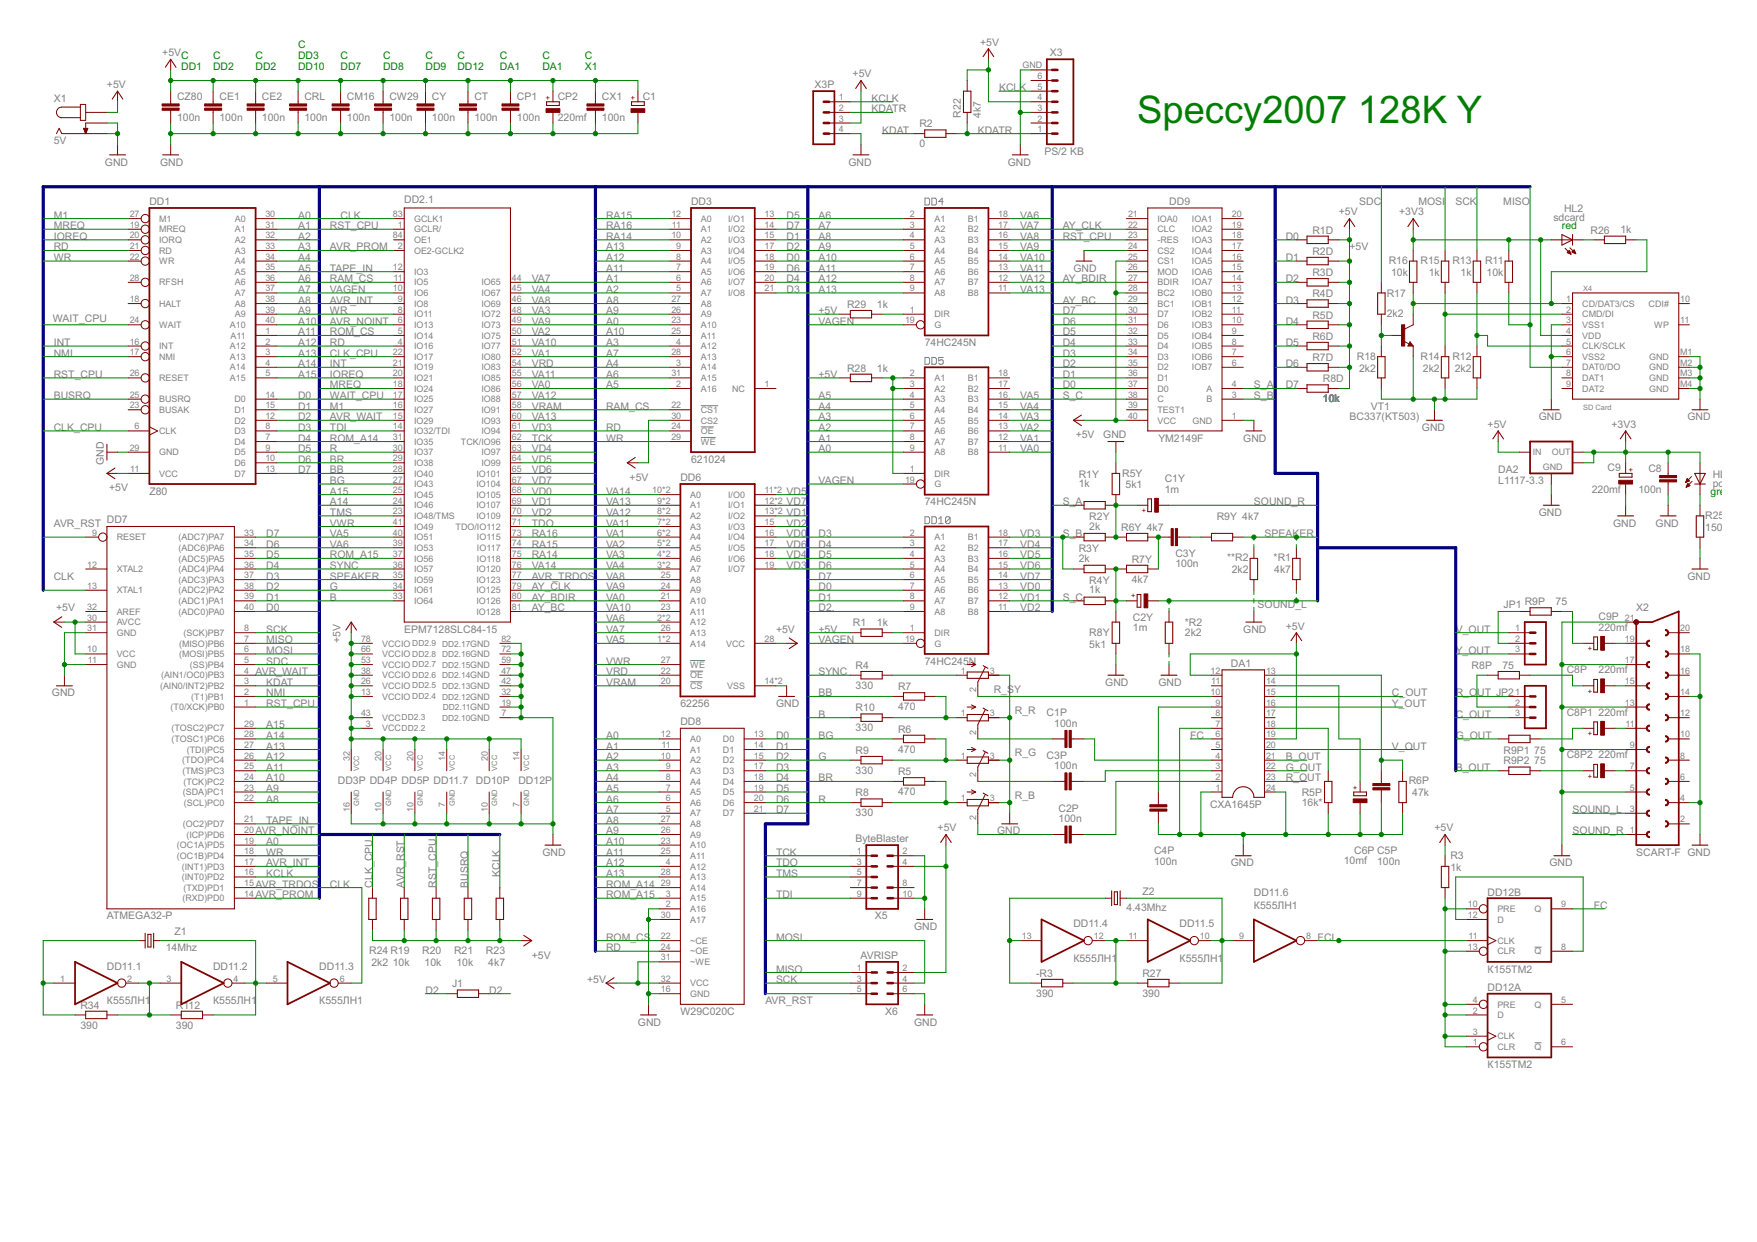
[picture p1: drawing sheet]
<svg xmlns="http://www.w3.org/2000/svg" width="420mm" height="297mm" viewBox="0 0 420 297" stroke-linecap="round" stroke-linejoin="round" font-family="sans-serif">
<defs><g id="words">
<g font-size="10.2" fill="#008000">
<text x="271.9" y="29.4">Speccy2007</text>
<text x="324.7" y="29.4">128K Y</text>
</g>
<g font-size="2.8" fill="#008000">
<text x="71.3" y="11.4">C</text>
<text x="43.3" y="16.7">DD1</text>
<text x="51" y="14.1">C</text>
<text x="51" y="16.7">DD2</text>
<text x="61.1" y="14.1">C</text>
<text x="61.1" y="16.7">DD2</text>
<text x="71.3" y="14.1">DD3</text>
<text x="71.3" y="16.7">DD10</text>
<text x="81.4" y="14.1">C</text>
<text x="81.4" y="16.7">DD7</text>
<text x="91.6" y="14.1">C</text>
<text x="91.6" y="16.7">DD8</text>
<text x="101.8" y="14.1">C</text>
<text x="101.8" y="16.7">DD9</text>
<text x="109.4" y="14.1">C</text>
<text x="109.4" y="16.7">DD12</text>
<text x="119.5" y="14.1">C</text>
<text x="119.5" y="16.7">DA1</text>
<text x="129.7" y="14.1">C</text>
<text x="129.7" y="16.7">DA1</text>
<text x="139.9" y="14.1">C</text>
<text x="139.9" y="16.7">X1</text>
<text x="373.5" y="54.8">red</text>
<text x="409.1" y="118.3">green</text>
</g>
<g font-size="2.8" fill="#808080">
<text x="234.4" y="10.9">+5V</text>
<text x="38.8" y="13.4">+5VC</text>
<text x="251.1" y="13.4">X3</text>
<text x="25.6" y="21">+5V</text>
<text x="42.3" y="24">CZ80</text>
<text x="52.5" y="24">CE1</text>
<text x="62.6" y="24">CE2</text>
<text x="72.8" y="24">CRL</text>
<text x="83" y="24">CM16</text>
<text x="93.1" y="24">CW29</text>
<text x="103.3" y="24">CY</text>
<text x="113.4" y="24">CT</text>
<text x="123.6" y="24">CP1</text>
<text x="133.4" y="23.9">CP2</text>
<text x="143.9" y="24">CX1</text>
<text x="153.7" y="23.9">C1</text>
<text x="194.8" y="21">X3P</text>
<text x="203.9" y="18.5">+5V</text>
<text x="238.9" y="21.8">KCLK</text>
<text x="12.9" y="24.3">X1</text>
<text x="42.3" y="29">100n</text>
<text x="52.5" y="29">100n</text>
<text x="62.6" y="29">100n</text>
<text x="72.8" y="29">100n</text>
<text x="83" y="29">100n</text>
<text x="93.1" y="29">100n</text>
<text x="103.3" y="29">100n</text>
<text x="113.4" y="29">100n</text>
<text x="123.6" y="29">100n</text>
<text x="133.4" y="28.9">220mf</text>
<text x="143.9" y="29">100n</text>
<text x="208.4" y="24.3">KCLK</text>
<text x="208.4" y="26.9">KDATR</text>
<text x="229.8" y="28.2" transform="rotate(-90 229.8 28.2)">R22</text>
<text x="234.6" y="28.2" transform="rotate(-90 234.6 28.2)">4k7</text>
<text x="12.9" y="34.5">5V</text>
<text x="211" y="32">KDAT</text>
<text x="219.9" y="35.3">0</text>
<text x="219.9" y="30.5">R2</text>
<text x="233.8" y="32">KDATR</text>
<text x="25.1" y="39.6">GND</text>
<text x="38.3" y="39.6">GND</text>
<text x="202.9" y="39.6">GND</text>
<text x="241" y="39.6">GND</text>
<text x="249.7" y="37">PS/2 KB</text>
<text x="12.9" y="52.3">M1</text>
<text x="35.7" y="49.1">DD1</text>
<text x="71.3" y="52.3">A0</text>
<text x="81.4" y="52.3">CLK</text>
<text x="96.7" y="48.5">DD2.1</text>
<text x="144.9" y="52.3">RA15</text>
<text x="165.3" y="49.1">DD3</text>
<text x="188.1" y="52.3">D5</text>
<text x="195.7" y="52.3">A6</text>
<text x="244" y="52.3">VA6</text>
<text x="279.6" y="49">DD9</text>
<text x="320.2" y="51.5">+5V</text>
<text x="325.1" y="49">SDC</text>
<text x="334.6" y="51.5">+3V3</text>
<text x="339.2" y="49">MOSI</text>
<text x="348" y="49">SCK</text>
<text x="359.5" y="49">MISO</text>
<text x="371.5" y="52.9">sdcard</text>
<text x="374" y="50.8">HL2</text>
<text x="12.9" y="54.8">MREQ</text>
<text x="12.9" y="57.4">IOREQ</text>
<text x="12.9" y="59.9">RD</text>
<text x="71.3" y="54.8">A1</text>
<text x="71.3" y="57.4">A2</text>
<text x="71.3" y="59.9">A3</text>
<text x="78.9" y="54.8">RST_CPU</text>
<text x="78.9" y="59.9">AVR_PROM</text>
<text x="144.9" y="59.9">A13</text>
<text x="144.9" y="54.8">RA16</text>
<text x="144.9" y="57.4">RA14</text>
<text x="188.1" y="57.4">D1</text>
<text x="188.1" y="54.8">D7</text>
<text x="188.1" y="59.9">D2.</text>
<text x="195.7" y="54.8">A7</text>
<text x="195.7" y="57.4">A8</text>
<text x="195.7" y="59.9">A9</text>
<text x="244" y="54.8">VA7</text>
<text x="244" y="57.4">VA8</text>
<text x="244" y="59.9">VA9</text>
<text x="254.1" y="57.4">RST_CPU</text>
<text x="254.1" y="54.8">AY_CLK</text>
<text x="307.5" y="57.4">D0</text>
<text x="313.8" y="55.9">R1D</text>
<text x="322.7" y="59.9">+5V</text>
<text x="380.3" y="55.9">R26</text>
<text x="387.5" y="55.8">1k</text>
<text x="12.9" y="62.4">WR</text>
<text x="71.3" y="62.4">A4</text>
<text x="71.3" y="65">A5</text>
<text x="78.9" y="65">TAPE_IN</text>
<text x="144.9" y="65">A11</text>
<text x="144.9" y="62.4">A12</text>
<text x="188.1" y="62.4">D0</text>
<text x="188.1" y="65">D6</text>
<text x="195.7" y="62.4">A10</text>
<text x="195.7" y="65">A11</text>
<text x="244" y="62.4">VA10</text>
<text x="244" y="65">VA11</text>
<text x="256.7" y="65">GND</text>
<text x="307.5" y="62.4">D1</text>
<text x="313.8" y="60.9">R2D</text>
<text x="332.1" y="63.2">R16</text>
<text x="332.6" y="66">10k</text>
<text x="339.7" y="63.2">R15</text>
<text x="341.7" y="66">1k</text>
<text x="347.3" y="63.2">R13</text>
<text x="349.3" y="66">1k</text>
<text x="355.1" y="63.2">R11</text>
<text x="355.5" y="66">10k</text>
<text x="71.3" y="67.5">A6</text>
<text x="71.3" y="70.1">A7</text>
<text x="78.9" y="67.5">RAM_CS</text>
<text x="78.9" y="70.1">VAGEN</text>
<text x="127.2" y="67.5">VA7</text>
<text x="127.2" y="70.1">VA4</text>
<text x="144.9" y="67.5">A1</text>
<text x="144.9" y="70.1">A2</text>
<text x="188.1" y="70.1">D3</text>
<text x="188.1" y="67.5">D4</text>
<text x="195.7" y="67.5">A12</text>
<text x="195.7" y="70.1">A13</text>
<text x="244" y="67.5">VA12</text>
<text x="244" y="70.1">VA13</text>
<text x="254.1" y="67.5">AY_BDIR</text>
<text x="307.5" y="67.5">D2</text>
<text x="313.8" y="66">R3D</text>
<text x="313.8" y="71.1">R4D</text>
<text x="331.6" y="71.1">R17</text>
<text x="12.7" y="76.9">WAIT_CPU</text>
<text x="71.3" y="72.6">A8</text>
<text x="71.3" y="75.1">A9</text>
<text x="71.3" y="77.7">A10</text>
<text x="78.9" y="75.1">WR</text>
<text x="78.9" y="72.6">AVR_INT</text>
<text x="78.9" y="77.7">AVR_NOINT</text>
<text x="127.2" y="72.6">VA8</text>
<text x="127.2" y="75.1">VA3</text>
<text x="127.2" y="77.7">VA9</text>
<text x="144.9" y="77.7">A0</text>
<text x="144.9" y="72.6">A8</text>
<text x="144.9" y="75.1">A9</text>
<text x="195.7" y="75.1">+5V</text>
<text x="195.7" y="77.7">VAGEN</text>
<text x="202.6" y="73.6">R29</text>
<text x="209.7" y="73.6">1k</text>
<text x="254.1" y="77.7">D6</text>
<text x="254.1" y="75.1">D7</text>
<text x="254.1" y="72.6">AY_BC</text>
<text x="307.5" y="72.6">D3</text>
<text x="307.5" y="77.7">D4</text>
<text x="313.8" y="76.2">R5D</text>
<text x="331.6" y="75.9">2k2</text>
<text x="12.9" y="82.8">INT</text>
<text x="71.3" y="80.2">A11</text>
<text x="71.3" y="82.8">A12</text>
<text x="78.9" y="82.8">RD</text>
<text x="78.9" y="80.2">ROM_CS</text>
<text x="127.2" y="80.2">VA2</text>
<text x="127.2" y="82.8">VA10</text>
<text x="144.9" y="82.8">A3</text>
<text x="144.9" y="80.2">A10</text>
<text x="221.1" y="82.8">74HC245N</text>
<text x="254.1" y="82.8">D4</text>
<text x="254.1" y="80.2">D5</text>
<text x="307.5" y="82.8">D5</text>
<text x="313.8" y="81.3">R6D</text>
<text x="12.9" y="85.3">NMI</text>
<text x="71.3" y="85.3">A13</text>
<text x="71.3" y="87.8">A14</text>
<text x="78.9" y="87.8">INT</text>
<text x="78.9" y="85.3">CLK_CPU</text>
<text x="127.2" y="85.3">VA1</text>
<text x="127.2" y="87.8">VRD</text>
<text x="144.9" y="87.8">A4</text>
<text x="144.9" y="85.3">A7</text>
<text x="202.6" y="88.9">R28</text>
<text x="209.7" y="88.8">1k</text>
<text x="254.1" y="87.8">D2</text>
<text x="254.1" y="85.3">D3</text>
<text x="307.5" y="87.8">D6</text>
<text x="313.8" y="86.3">R7D</text>
<text x="324.5" y="86">R18</text>
<text x="325" y="88.8">2k2</text>
<text x="339.7" y="86">R14</text>
<text x="340.3" y="88.8">2k2</text>
<text x="347.3" y="86">R12</text>
<text x="347.9" y="88.8">2k2</text>
<text x="12.9" y="90.4">RST_CPU</text>
<text x="12.9" y="95.5">BUSRQ</text>
<text x="71.3" y="95.5">D0</text>
<text x="71.3" y="90.4">A15</text>
<text x="78.9" y="92.9">MREQ</text>
<text x="78.9" y="90.4">IOREQ</text>
<text x="78.9" y="95.5">WAIT_CPU</text>
<text x="127.2" y="90.4">VA11</text>
<text x="127.2" y="92.9">VA0</text>
<text x="127.2" y="95.5">VA12</text>
<text x="144.9" y="92.9">A5</text>
<text x="144.9" y="90.4">A6</text>
<text x="195.7" y="90.4">+5V</text>
<text x="195.7" y="95.5">A5</text>
<text x="244" y="95.5">VA5</text>
<text x="254.1" y="90.4">D1</text>
<text x="254.1" y="92.9">D0</text>
<text x="254.1" y="95.5">S_C</text>
<text x="299.9" y="92.9">S_A</text>
<text x="299.9" y="95.5">S_B</text>
<text x="307.5" y="92.9">D7</text>
<text x="316.4" y="91.4">R8D</text>
<text x="71.3" y="98">D1</text>
<text x="71.3" y="100.5">D2</text>
<text x="78.9" y="98">M1</text>
<text x="78.9" y="100.5">AVR_WAIT</text>
<text x="127.2" y="98">VRAM</text>
<text x="127.2" y="100.5">VA13</text>
<text x="144.9" y="98">RAM_CS</text>
<text x="195.7" y="100.5">A3</text>
<text x="195.7" y="98">A4</text>
<text x="244" y="98">VA4</text>
<text x="244" y="100.5">VA3</text>
<text x="316.4" y="96.2">10k</text>
<text x="322.7" y="100.5">BC337(KT503)</text>
<text x="327.8" y="98">VT1</text>
<text x="368" y="100.5">GND</text>
<text x="403.5" y="100.5">GND</text>
<text x="12.9" y="103.1">CLK_CPU</text>
<text x="71.3" y="103.1">D3</text>
<text x="71.3" y="105.6">D4</text>
<text x="78.9" y="103.1">TDI</text>
<text x="78.9" y="105.6">ROM_A14</text>
<text x="127.2" y="103.1">VD3</text>
<text x="127.2" y="105.6">TCK</text>
<text x="144.9" y="103.1">RD</text>
<text x="144.9" y="105.6">WR</text>
<text x="195.7" y="105.6">A1</text>
<text x="195.7" y="103.1">A2</text>
<text x="244" y="103.1">VA2</text>
<text x="244" y="105.6">VA1</text>
<text x="257.2" y="104.8">+5V</text>
<text x="263.8" y="104.8">GND</text>
<text x="277" y="105.6">YM2149F</text>
<text x="297.3" y="105.6">GND</text>
<text x="340" y="103.1">GND</text>
<text x="355.7" y="102.3">+5V</text>
<text x="385.4" y="102.3">+3V3</text>
<text x="24.8" y="111.2" transform="rotate(-90 24.8 111.2)">GND</text>
<text x="71.3" y="108.1">D5</text>
<text x="71.3" y="110.7">D6</text>
<text x="71.3" y="113.2">D7</text>
<text x="78.9" y="108.1">R</text>
<text x="78.9" y="110.7">BR</text>
<text x="78.9" y="113.2">BB</text>
<text x="127.2" y="108.1">VD4</text>
<text x="127.2" y="110.7">VD5</text>
<text x="127.2" y="113.2">VD6</text>
<text x="165.3" y="110.7">621024</text>
<text x="195.7" y="108.1">A0</text>
<text x="244" y="108.1">VA0</text>
<text x="268.4" y="114">R5Y</text>
<text x="358.3" y="113.2">DA2</text>
<text x="384.4" y="112.7">C9</text>
<text x="394.2" y="112.8">C8</text>
<text x="26.1" y="117.5">+5V</text>
<text x="35.7" y="118.3">Z80</text>
<text x="78.9" y="118.3">A15</text>
<text x="78.9" y="115.8">BG</text>
<text x="127.2" y="115.8">VD7</text>
<text x="127.2" y="118.3">VD0</text>
<text x="144.9" y="118.3">VA14</text>
<text x="150.6" y="115">+5V</text>
<text x="162.7" y="115.1">DD6</text>
<text x="188.1" y="118.3">VD5</text>
<text x="195.7" y="115.8">VAGEN</text>
<text x="258" y="116.5">1k</text>
<text x="258" y="114.3">R1Y</text>
<text x="269.1" y="116.8">5k1</text>
<text x="278.5" y="117.9">1m</text>
<text x="278.5" y="115.4">C1Y</text>
<text x="358.3" y="115.8">L1117-3.3</text>
<text x="380.6" y="117.8">220mf</text>
<text x="391.8" y="117.9">100n</text>
<text x="409.6" y="116.4">power</text>
<text x="409.6" y="114.2">HL1</text>
<text x="12.9" y="125.9">AVR_RST</text>
<text x="25.6" y="125.2">DD7</text>
<text x="78.9" y="120.8">A14</text>
<text x="78.9" y="123.4">TMS</text>
<text x="78.9" y="125.9">VWR</text>
<text x="127.2" y="120.8">VD1</text>
<text x="127.2" y="123.4">VD2</text>
<text x="127.2" y="125.9">TDO</text>
<text x="144.9" y="125.9">VA11</text>
<text x="144.9" y="123.4">VA12</text>
<text x="144.9" y="120.8">VA13</text>
<text x="188.1" y="120.8">VD7</text>
<text x="188.1" y="123.4">VD1</text>
<text x="188.1" y="125.9">VD2</text>
<text x="221.1" y="120.8">74HC245N</text>
<text x="254.1" y="120.8">S_A</text>
<text x="260.5" y="124.4">R2Y</text>
<text x="291" y="124.4">R9Y 4k7</text>
<text x="299.9" y="120.8">SOUND_R</text>
<text x="368" y="123.4">GND</text>
<text x="385.7" y="125.9">GND</text>
<text x="395.9" y="125.9">GND</text>
<text x="407.8" y="124.1">R25</text>
<text x="63.7" y="131">D6</text>
<text x="63.7" y="128.5">D7</text>
<text x="78.9" y="128.5">VA5</text>
<text x="78.9" y="131">VA6</text>
<text x="127.2" y="128.5">RA16</text>
<text x="127.2" y="131">RA15</text>
<text x="144.9" y="131">VA2</text>
<text x="144.9" y="128.5">VA1</text>
<text x="188.1" y="131">VD6</text>
<text x="188.1" y="128.5">VD0</text>
<text x="195.7" y="128.5">D3</text>
<text x="195.7" y="131">D4</text>
<text x="244" y="128.5">VD3</text>
<text x="244" y="131">VD4</text>
<text x="254.1" y="128.5">S_B</text>
<text x="260.5" y="126.7">2k</text>
<text x="268.1" y="127">R6Y 4k7</text>
<text x="302.4" y="128.5">SPEAKER</text>
<text x="407.8" y="126.9">150</text>
<text x="63.7" y="136.1">D4</text>
<text x="63.7" y="133.5">D5</text>
<text x="78.9" y="133.5">ROM_A15</text>
<text x="78.9" y="136.1">SYNC</text>
<text x="127.2" y="133.5">RA14</text>
<text x="127.2" y="136.1">VA14</text>
<text x="144.9" y="136.1">VA4</text>
<text x="144.9" y="133.5">VA3</text>
<text x="188.1" y="136.1">VD3</text>
<text x="188.1" y="133.5">VD4</text>
<text x="195.7" y="133.5">D5</text>
<text x="195.7" y="136.1">D6</text>
<text x="244" y="133.5">VD5</text>
<text x="244" y="136.1">VD6</text>
<text x="258" y="134.3">2k</text>
<text x="258" y="132">R3Y</text>
<text x="270.6" y="134.6">R7Y</text>
<text x="281.1" y="135.7">100n</text>
<text x="281.1" y="133.2">C3Y</text>
<text x="293.4" y="134.3">**R2</text>
<text x="294.5" y="137.1">2k2</text>
<text x="304.6" y="134.3">*R1</text>
<text x="304.7" y="137.1">4k7</text>
<text x="12.9" y="138.6">CLK</text>
<text x="63.7" y="143.7">D1</text>
<text x="63.7" y="141.2">D2</text>
<text x="63.7" y="138.6">D3</text>
<text x="78.9" y="138.6">SPEAKER</text>
<text x="78.9" y="141.2">G</text>
<text x="78.9" y="143.7">B</text>
<text x="127.2" y="138.6">AVR_TRDOS</text>
<text x="127.2" y="141.2">AY_CLK</text>
<text x="127.2" y="143.7">AY_BDIR</text>
<text x="144.9" y="138.6">VA8</text>
<text x="144.9" y="141.2">VA9</text>
<text x="144.9" y="143.7">VA0</text>
<text x="195.7" y="143.7">D1</text>
<text x="195.7" y="141.2">D0</text>
<text x="195.7" y="138.6">D7</text>
<text x="244" y="138.6">VD7</text>
<text x="244" y="141.2">VD0</text>
<text x="244" y="143.7">VD1</text>
<text x="254.1" y="143.7">S_C</text>
<text x="260.5" y="141.9">1k</text>
<text x="260.5" y="139.7">R4Y</text>
<text x="270.6" y="139.4">4k7</text>
<text x="403.5" y="138.6">GND</text>
<text x="13.4" y="146.2">+5V</text>
<text x="63.7" y="146.2">D0</text>
<text x="127.2" y="146.2">AY_BC</text>
<text x="144.9" y="148.8">VA6</text>
<text x="144.9" y="146.2">VA10</text>
<text x="195.7" y="146.2">D2.</text>
<text x="204" y="149.8">R1</text>
<text x="209.7" y="149.8">1k</text>
<text x="244" y="146.2">VD2</text>
<text x="270.9" y="148.4">C2Y</text>
<text x="283.3" y="149.8">*R2</text>
<text x="300.7" y="145.5">SOUND_L</text>
<text x="359.5" y="145.5">JP1</text>
<text x="364.6" y="144.7">R9P</text>
<text x="372" y="144.7">75</text>
<text x="382.3" y="148.3">C9P</text>
<text x="391.3" y="146.2">X2</text>
<text x="63.7" y="153.9">MISO</text>
<text x="63.7" y="151.3">SCK</text>
<text x="81.4" y="153.9" transform="rotate(-90 81.4 153.9)">+5V</text>
<text x="96.7" y="151.3">EPM7128SLC84-15</text>
<text x="144.9" y="153.9">VA5</text>
<text x="144.9" y="151.3">VA7</text>
<text x="185.6" y="151.3">+5V</text>
<text x="195.7" y="151.3">+5V</text>
<text x="195.7" y="153.9">VAGEN</text>
<text x="260.5" y="154.9">5k1</text>
<text x="260.5" y="152.1">R8Y</text>
<text x="270.9" y="150.9">1m</text>
<text x="283.3" y="152.1">2k2</text>
<text x="297.3" y="151.3">GND</text>
<text x="307.5" y="150.6">+5V</text>
<text x="348.1" y="151.3">V_OUT</text>
<text x="382.3" y="150.8">220mf</text>
<text x="61.1" y="161.5">AVR_WAIT</text>
<text x="63.7" y="158.9">SDC</text>
<text x="63.7" y="156.4">MOSI</text>
<text x="144.9" y="158.9">VWR</text>
<text x="144.9" y="161.5">VRD</text>
<text x="195.7" y="161.5">SYNC</text>
<text x="204.6" y="160">R4</text>
<text x="221.1" y="158.9">74HC245N</text>
<text x="294.4" y="159.6">DA1</text>
<text x="348.1" y="156.4">Y_OUT</text>
<text x="351.9" y="160">R8P</text>
<text x="359.3" y="160">75</text>
<text x="374.7" y="161">C8P</text>
<text x="382.3" y="161">220mf</text>
<text x="12.4" y="166.6">GND</text>
<text x="63.7" y="166.6">NMI</text>
<text x="63.7" y="164">KDAT</text>
<text x="144.9" y="164">VRAM</text>
<text x="195.7" y="166.6">BB</text>
<text x="204.6" y="164.8">330</text>
<text x="214.8" y="165.1">R7</text>
<text x="237.6" y="165.7">R_SY</text>
<text x="264.3" y="164">GND</text>
<text x="277" y="164">GND</text>
<text x="332.9" y="166.6">C_OUT</text>
<text x="348.1" y="166.6">R_O</text>
<text x="353.3" y="166.6">UT JP2</text>
<text x="63.7" y="169.1">RST_CPU</text>
<text x="162.7" y="169.1">62256</text>
<text x="162.7" y="173.4">DD8</text>
<text x="185.6" y="169.1">GND</text>
<text x="195.7" y="171.6">B</text>
<text x="204.6" y="170.1">R10</text>
<text x="214.8" y="169.9">470</text>
<text x="242.7" y="170.8">R_R</text>
<text x="250.3" y="171.3">C1P</text>
<text x="252.1" y="173.8">100n</text>
<text x="332.9" y="169.1">Y_OUT</text>
<text x="348.1" y="171.6">C_OUT</text>
<text x="374.7" y="171.2">C8P1</text>
<text x="382.3" y="171.2">220mf</text>
<text x="63.7" y="179.3">A13</text>
<text x="63.7" y="176.7">A14</text>
<text x="63.7" y="174.2">A15</text>
<text x="144.9" y="176.7">A0</text>
<text x="144.9" y="179.3">A1</text>
<text x="185.6" y="179.3">D1</text>
<text x="185.6" y="176.7">D0</text>
<text x="195.7" y="176.7">BG</text>
<text x="204.6" y="174.9">330</text>
<text x="214.8" y="175.2">R6</text>
<text x="284.6" y="176.7">FC</text>
<text x="332.9" y="179.3">V_OUT</text>
<text x="348.1" y="176.7">G_OUT</text>
<text x="63.7" y="184.3">A11</text>
<text x="63.7" y="181.8">A12</text>
<text x="144.9" y="181.8">A2</text>
<text x="144.9" y="184.3">A3</text>
<text x="185.6" y="184.3">D3</text>
<text x="185.6" y="181.8">D2.</text>
<text x="195.7" y="181.8">G</text>
<text x="204.6" y="185.1">330</text>
<text x="204.6" y="180.3">R9</text>
<text x="214.8" y="180">470</text>
<text x="214.8" y="185.4">R5</text>
<text x="242.7" y="180.9">R_G</text>
<text x="250.3" y="181.4">C3P</text>
<text x="252.1" y="184">100n</text>
<text x="307.5" y="184.3">G_OUT</text>
<text x="307.5" y="181.8">B_OUT</text>
<text x="348.1" y="184.3">B_OUT</text>
<text x="359.5" y="180.3">R9P1</text>
<text x="359.5" y="182.8">R9P2</text>
<text x="366.9" y="180.3">75</text>
<text x="366.9" y="182.8">75</text>
<text x="374.7" y="181.3">C8P2</text>
<text x="382.3" y="181.3">220mf</text>
<text x="63.7" y="192">A8</text>
<text x="63.7" y="189.4">A9</text>
<text x="63.7" y="186.9">A10</text>
<text x="80.8" y="187.5">DD3P DD4P DD5P DD11.7 DD10P</text>
<text x="124" y="187.5">DD12P</text>
<text x="144.9" y="186.9">A4</text>
<text x="144.9" y="189.4">A5</text>
<text x="144.9" y="192">A6</text>
<text x="185.6" y="186.9">D4</text>
<text x="185.6" y="189.4">D5</text>
<text x="185.6" y="192">D6</text>
<text x="195.7" y="192">R</text>
<text x="195.7" y="186.9">BR</text>
<text x="204.6" y="190.5">R8</text>
<text x="214.8" y="190.2">470</text>
<text x="242.7" y="191.1">R_B</text>
<text x="307.5" y="186.9">R_OUT</text>
<text x="311.3" y="190.5">R5P</text>
<text x="336.9" y="187.6">R6P</text>
<text x="337.7" y="190.4">47k</text>
<text x="63.7" y="197">TAPE_IN</text>
<text x="144.9" y="194.5">A7</text>
<text x="144.9" y="197">A8</text>
<text x="185.6" y="194.5">D7</text>
<text x="204.6" y="195.3">330</text>
<text x="253.1" y="196.7">100n</text>
<text x="253.1" y="194.1">C2P</text>
<text x="289.4" y="193.2">CXA1645P</text>
<text x="311.3" y="192.7">16k*</text>
<text x="376" y="194.5">SOUND_L</text>
<text x="61.1" y="199.6">AVR_NOINT</text>
<text x="63.7" y="202.1">A0</text>
<text x="144.9" y="199.6">A9</text>
<text x="144.9" y="202.1">A10</text>
<text x="204.6" y="201.4">ByteBlaster</text>
<text x="224.2" y="198.8">+5V</text>
<text x="238.4" y="199.6">GND</text>
<text x="343" y="198.8">+5V</text>
<text x="376" y="199.6">SOUND_R</text>
<text x="63.7" y="204.7">WR</text>
<text x="63.7" y="207.2">AVR_INT</text>
<text x="63.7" y="209.7">KCLK</text>
<text x="119.5" y="209.7" transform="rotate(-90 119.5 209.7)">KCLK</text>
<text x="129.7" y="204.7">GND</text>
<text x="144.9" y="204.7">A11</text>
<text x="144.9" y="207.2">A12</text>
<text x="144.9" y="209.7">A13</text>
<text x="185.6" y="209.7">TMS</text>
<text x="185.6" y="204.7">TCK</text>
<text x="185.6" y="207.2">TDO</text>
<text x="276" y="206.8">100n</text>
<text x="276" y="204.3">C4P</text>
<text x="294.3" y="207.2">GND</text>
<text x="321.3" y="206.7">10mf</text>
<text x="323.9" y="204.2">C6P C5P</text>
<text x="329.3" y="206.8">100n</text>
<text x="346.8" y="208.2">1k</text>
<text x="346.8" y="205.4">R3</text>
<text x="370.5" y="207.2">GND</text>
<text x="391.3" y="204.7">SCART-F GND</text>
<text x="61.1" y="214.8">AVR_PROM</text>
<text x="61.1" y="212.3">AVR_TRDOS</text>
<text x="78.9" y="212.3">CLK</text>
<text x="89.1" y="212.3" transform="rotate(-90 89.1 212.3)">CLK_CPU</text>
<text x="96.7" y="212.3" transform="rotate(-90 96.7 212.3)">AVR_RST</text>
<text x="104.3" y="212.3" transform="rotate(-90 104.3 212.3)">RST_CPU</text>
<text x="111.9" y="212.3" transform="rotate(-90 111.9 212.3)">BUSRQ</text>
<text x="144.9" y="212.3">ROM_A14</text>
<text x="144.9" y="214.8">ROM_A15</text>
<text x="185.6" y="214.8">TDI</text>
<text x="273.2" y="214">Z2</text>
<text x="299.9" y="214.2">DD11.6</text>
<text x="355.7" y="214.2">DD12B</text>
<text x="25.6" y="219.9">ATMEGA32-P</text>
<text x="209.2" y="219.9">X5</text>
<text x="256.7" y="221.8">DD11.4</text>
<text x="269.4" y="217.9">4.43Mhz</text>
<text x="282.1" y="221.8">DD11.5</text>
<text x="299.9" y="217.4">К555ЛН1</text>
<text x="381.1" y="217.4">FC</text>
<text x="39.6" y="227.5">14Mhz</text>
<text x="41.7" y="223.7">Z1</text>
<text x="144.9" y="227.5">RD</text>
<text x="144.9" y="225">ROM_CS</text>
<text x="185.6" y="225">MOSI</text>
<text x="218.6" y="222.4">GND</text>
<text x="315.1" y="225">FCI</text>
<text x="25.6" y="232">DD11.1</text>
<text x="51" y="232">DD11.2</text>
<text x="76.4" y="232">DD11.3</text>
<text x="88.3" y="228.2">R24 R19</text>
<text x="88.8" y="231.1">2k2</text>
<text x="93.9" y="231.1">10k</text>
<text x="101" y="228.2">R20</text>
<text x="101.5" y="231.1">10k</text>
<text x="108.6" y="228.2">R21</text>
<text x="109.1" y="231.1">10k</text>
<text x="116.2" y="228.2">R23</text>
<text x="116.8" y="231.1">4k7</text>
<text x="127.2" y="229.3">+5V</text>
<text x="185.6" y="232.6">MISO</text>
<text x="205.8" y="229.3">AVRISP</text>
<text x="247.8" y="233.6">-R3</text>
<text x="256.7" y="230">К555ЛН1</text>
<text x="273.2" y="233.6">R27</text>
<text x="282.1" y="230">К555ЛН1</text>
<text x="355.7" y="232.6">К155ТМ2</text>
<text x="101.8" y="237.7">D2</text>
<text x="108.1" y="236.2">J1</text>
<text x="117" y="237.7">D2.</text>
<text x="140.4" y="235.1">+5V</text>
<text x="185.6" y="235.1">SCK</text>
<text x="247.8" y="238.4">390</text>
<text x="273.2" y="238.4">390</text>
<text x="355.7" y="237">DD12A</text>
<text x="19.2" y="241.2">R34</text>
<text x="25.6" y="240.2">К555ЛН1</text>
<text x="42.1" y="241.2">R112</text>
<text x="51" y="240.2">К555ЛН1</text>
<text x="76.4" y="240.2">К555ЛН1</text>
<text x="152.6" y="245.3">GND</text>
<text x="162.7" y="242.7">W29C020C</text>
<text x="183" y="240.2">AVR_RST</text>
<text x="211.7" y="242.7">X6</text>
<text x="218.6" y="245.3">GND</text>
<text x="19.2" y="246">390</text>
<text x="42.1" y="246">390</text>
<text x="355.7" y="255.4">К155ТМ2</text>
</g>
<g font-size="2.4" fill="#808080">
<text x="244.5" y="16.4">GND</text>
<text x="200.6" y="24">1</text>
<text x="248.1" y="24">4</text>
<text x="248.1" y="21.4">5</text>
<text x="248.1" y="18.9">6</text>
<text x="200.6" y="26.5">2</text>
<text x="200.6" y="29.1">3</text>
<text x="248.1" y="29.1">2</text>
<text x="248.1" y="26.5">3</text>
<text x="200.6" y="31.6">4</text>
<text x="248.1" y="31.6">1</text>
<text x="31" y="51.9">27</text>
<text x="38.1" y="53">M1</text>
<text x="56.2" y="53">A0</text>
<text x="63.5" y="51.9">30</text>
<text x="94" y="51.9">83</text>
<text x="99" y="53">GCLK1</text>
<text x="160.5" y="51.9">12</text>
<text x="167.6" y="53">A0</text>
<text x="174.1" y="53">I/O1</text>
<text x="182.8" y="51.9">13</text>
<text x="217.6" y="51.9">2</text>
<text x="223.5" y="53">A1</text>
<text x="231.4" y="53">B1</text>
<text x="238.7" y="51.9">18</text>
<text x="269.8" y="51.9">21</text>
<text x="276.8" y="53">IOA0</text>
<text x="285" y="53">IOA1</text>
<text x="294.6" y="51.9">20</text>
<text x="31" y="54.5">19</text>
<text x="31" y="57">20</text>
<text x="31" y="59.5">21</text>
<text x="38.1" y="55.6">MREQ</text>
<text x="38.1" y="58.1">IORQ</text>
<text x="56.2" y="55.6">A1</text>
<text x="56.2" y="58.1">A2</text>
<text x="63.5" y="54.5">31</text>
<text x="63.5" y="57">32</text>
<text x="63.5" y="59.5">33</text>
<text x="94" y="57">84</text>
<text x="95.1" y="54.5">1</text>
<text x="95.1" y="59.5">2</text>
<text x="99" y="55.6">GCLR/</text>
<text x="99" y="58.1">OE1</text>
<text x="160.5" y="57">10</text>
<text x="160.7" y="54.5">11</text>
<text x="161.7" y="59.5">9</text>
<text x="167.6" y="55.6">A1</text>
<text x="167.6" y="58.1">A2</text>
<text x="174.1" y="55.6">I/O2</text>
<text x="174.1" y="58.1">I/O3</text>
<text x="182.8" y="54.5">14</text>
<text x="182.8" y="57">15</text>
<text x="182.8" y="59.5">17</text>
<text x="217.6" y="54.5">3</text>
<text x="217.6" y="57">4</text>
<text x="217.6" y="59.5">5</text>
<text x="223.5" y="55.6">A2</text>
<text x="223.5" y="58.1">A3</text>
<text x="231.4" y="58.1">B3</text>
<text x="231.4" y="55.6">B2</text>
<text x="238.7" y="59.5">15</text>
<text x="238.7" y="57">16</text>
<text x="238.7" y="54.5">17</text>
<text x="269.8" y="54.5">22</text>
<text x="269.8" y="57">23</text>
<text x="269.8" y="59.5">24</text>
<text x="276.8" y="55.6">CLC</text>
<text x="276.8" y="58.1">-RES</text>
<text x="285" y="58.1">IOA3</text>
<text x="285" y="55.6">IOA2</text>
<text x="294.6" y="59.5">17</text>
<text x="294.6" y="57">18</text>
<text x="294.6" y="54.5">19</text>
<text x="31" y="62.1">22</text>
<text x="38.1" y="60.7">RD</text>
<text x="38.1" y="63.2">WR</text>
<text x="56.2" y="60.7">A3</text>
<text x="56.2" y="63.2">A4</text>
<text x="56.2" y="65.7">A5</text>
<text x="63.5" y="62.1">34</text>
<text x="63.5" y="64.6">35</text>
<text x="94" y="64.6">12</text>
<text x="99" y="65.7">IO3</text>
<text x="99" y="60.7">OE2-GCLK2</text>
<text x="161.7" y="62.1">8</text>
<text x="161.7" y="64.6">7</text>
<text x="167.6" y="60.7">A3</text>
<text x="167.6" y="63.2">A4</text>
<text x="167.6" y="65.7">A5</text>
<text x="174.1" y="63.2">I/O5</text>
<text x="174.1" y="65.7">I/O6</text>
<text x="174.1" y="60.7">I/O4</text>
<text x="182.8" y="62.1">18</text>
<text x="182.8" y="64.6">19</text>
<text x="217.6" y="62.1">6</text>
<text x="217.6" y="64.6">7</text>
<text x="223.5" y="60.7">A4</text>
<text x="223.5" y="63.2">A5</text>
<text x="223.5" y="65.7">A6</text>
<text x="231.4" y="65.7">B6</text>
<text x="231.4" y="63.2">B5</text>
<text x="231.4" y="60.7">B4</text>
<text x="238.7" y="64.6">13</text>
<text x="238.7" y="62.1">14</text>
<text x="269.8" y="62.1">25</text>
<text x="269.8" y="64.6">26</text>
<text x="276.8" y="60.7">CS2</text>
<text x="276.8" y="63.2">CS1</text>
<text x="276.8" y="65.7">MOD</text>
<text x="285" y="65.7">IOA6</text>
<text x="285" y="63.2">IOA5</text>
<text x="285" y="60.7">IOA4</text>
<text x="294.6" y="64.6">15</text>
<text x="294.6" y="62.1">16</text>
<text x="31" y="67.2">28</text>
<text x="38.1" y="68.3">RFSH</text>
<text x="56.2" y="68.3">A6</text>
<text x="56.2" y="70.8">A7</text>
<text x="63.5" y="67.2">36</text>
<text x="63.5" y="69.7">37</text>
<text x="94" y="69.7">10</text>
<text x="94.1" y="67.2">11</text>
<text x="99" y="68.3">IO5</text>
<text x="99" y="70.8">IO6</text>
<text x="115.1" y="68.3">IO65</text>
<text x="115.1" y="70.8">IO67</text>
<text x="122.4" y="67.2">44</text>
<text x="122.4" y="69.7">45</text>
<text x="161.7" y="67.2">6</text>
<text x="161.7" y="69.7">5</text>
<text x="167.6" y="68.3">A6</text>
<text x="167.6" y="70.8">A7</text>
<text x="174.1" y="68.3">I/O7</text>
<text x="174.1" y="70.8">I/O8</text>
<text x="182.8" y="67.2">20</text>
<text x="182.8" y="69.7">21</text>
<text x="217.6" y="67.2">8</text>
<text x="217.6" y="69.7">9</text>
<text x="223.5" y="68.3">A7</text>
<text x="223.5" y="70.8">A8</text>
<text x="231.4" y="70.8">B8</text>
<text x="231.4" y="68.3">B7</text>
<text x="238.7" y="69.7">11</text>
<text x="238.7" y="67.2">12</text>
<text x="269.8" y="67.2">27</text>
<text x="269.8" y="69.7">28</text>
<text x="276.8" y="68.3">BDIR</text>
<text x="276.8" y="70.8">BC2</text>
<text x="285" y="70.8">IOB0</text>
<text x="285" y="68.3">IOA7</text>
<text x="294.6" y="69.7">13</text>
<text x="294.6" y="67.2">14</text>
<text x="31" y="72.2">18</text>
<text x="31" y="77.3">24</text>
<text x="38.1" y="73.4">HALT</text>
<text x="56.2" y="73.4">A8</text>
<text x="56.2" y="75.9">A9</text>
<text x="63.5" y="72.2">38</text>
<text x="63.5" y="74.8">39</text>
<text x="63.5" y="77.3">40</text>
<text x="95.1" y="72.2">9</text>
<text x="95.1" y="74.8">8</text>
<text x="95.1" y="77.3">6</text>
<text x="99" y="73.4">IO8</text>
<text x="99" y="75.9">IO11</text>
<text x="115.1" y="73.4">IO69</text>
<text x="115.1" y="75.9">IO72</text>
<text x="122.4" y="72.2">46</text>
<text x="122.4" y="74.8">48</text>
<text x="122.4" y="77.3">49</text>
<text x="160.5" y="72.2">27</text>
<text x="160.5" y="74.8">26</text>
<text x="160.5" y="77.3">23</text>
<text x="167.6" y="73.4">A8</text>
<text x="167.6" y="75.9">A9</text>
<text x="216.4" y="77.3">19</text>
<text x="217.6" y="74.8">1</text>
<text x="223.5" y="75.9">DIR</text>
<text x="269.8" y="72.2">29</text>
<text x="269.8" y="74.8">30</text>
<text x="269.8" y="77.3">31</text>
<text x="276.8" y="73.4">BC1</text>
<text x="276.8" y="75.9">D7</text>
<text x="285" y="75.9">IOB2</text>
<text x="285" y="73.4">IOB1</text>
<text x="294.6" y="77.3">10</text>
<text x="294.6" y="74.8">11</text>
<text x="294.6" y="72.2">12</text>
<text x="374.5" y="72.2">1</text>
<text x="374.5" y="74.8">2</text>
<text x="374.5" y="77.3">3</text>
<text x="378.4" y="73.4">CD/DAT3/CS</text>
<text x="378.4" y="75.9">CMD/DI</text>
<text x="394.2" y="73.4">CDI#</text>
<text x="401.8" y="77.3">11</text>
<text x="401.8" y="72.2">10</text>
<text x="31" y="82.4">16</text>
<text x="38.1" y="78.4">WAIT</text>
<text x="38.1" y="83.5">INT</text>
<text x="55" y="78.4">A10</text>
<text x="55" y="83.5">A12</text>
<text x="55.1" y="81">A11</text>
<text x="63.5" y="79.9">1</text>
<text x="63.5" y="82.4">2</text>
<text x="95.1" y="79.9">5</text>
<text x="95.1" y="82.4">4</text>
<text x="99" y="78.4">IO13</text>
<text x="99" y="81">IO14</text>
<text x="99" y="83.5">IO16</text>
<text x="115.1" y="78.4">IO73</text>
<text x="115.1" y="81">IO75</text>
<text x="115.1" y="83.5">IO77</text>
<text x="122.4" y="79.9">50</text>
<text x="122.4" y="82.4">51</text>
<text x="160.5" y="79.9">25</text>
<text x="161.7" y="82.4">4</text>
<text x="167.6" y="78.4">A10</text>
<text x="167.6" y="81">A11</text>
<text x="167.6" y="83.5">A12</text>
<text x="223.5" y="78.4">G</text>
<text x="269.8" y="79.9">32</text>
<text x="269.8" y="82.4">33</text>
<text x="276.8" y="78.4">D6</text>
<text x="276.8" y="81">D5</text>
<text x="276.8" y="83.5">D4</text>
<text x="285" y="83.5">IOB5</text>
<text x="285" y="81">IOB4</text>
<text x="285" y="78.4">IOB3</text>
<text x="294.6" y="82.4">8</text>
<text x="294.6" y="79.9">9</text>
<text x="374.5" y="82.4">5</text>
<text x="374.5" y="79.9">4</text>
<text x="378.4" y="83.5">CLK/SCLK</text>
<text x="378.4" y="78.4">VSS1</text>
<text x="378.4" y="81">VDD</text>
<text x="395.6" y="78.4">WP</text>
<text x="31" y="84.9">17</text>
<text x="38.1" y="86.1">NMI</text>
<text x="55" y="86.1">A13</text>
<text x="55" y="88.6">A14</text>
<text x="63.5" y="84.9">3</text>
<text x="63.5" y="87.5">4</text>
<text x="94" y="84.9">22</text>
<text x="94" y="87.5">21</text>
<text x="99" y="86.1">IO17</text>
<text x="99" y="88.6">IO19</text>
<text x="115.1" y="86.1">IO80</text>
<text x="115.1" y="88.6">IO83</text>
<text x="122.4" y="84.9">52</text>
<text x="122.4" y="87.5">54</text>
<text x="160.5" y="84.9">28</text>
<text x="161.7" y="87.5">3</text>
<text x="167.6" y="86.1">A13</text>
<text x="167.6" y="88.6">A14</text>
<text x="269.8" y="84.9">34</text>
<text x="269.8" y="87.5">35</text>
<text x="276.8" y="86.1">D3</text>
<text x="276.8" y="88.6">D2</text>
<text x="285" y="88.6">IOB7</text>
<text x="285" y="86.1">IOB6</text>
<text x="294.6" y="87.5">6</text>
<text x="294.6" y="84.9">7</text>
<text x="374.5" y="87.5">7</text>
<text x="374.5" y="84.9">6</text>
<text x="378.4" y="88.6">DAT0/DO</text>
<text x="378.4" y="86.1">VSS2</text>
<text x="394.3" y="86.1">GND</text>
<text x="394.3" y="88.6">GND</text>
<text x="401.8" y="84.9">M1</text>
<text x="401.8" y="87.5">M2</text>
<text x="31" y="90">26</text>
<text x="31" y="95.1">25</text>
<text x="38.1" y="91.1">RESET</text>
<text x="55" y="91.1">A15</text>
<text x="63.5" y="90">5</text>
<text x="63.5" y="95.1">14</text>
<text x="94" y="90">20</text>
<text x="94" y="92.6">18</text>
<text x="94" y="95.1">17</text>
<text x="99" y="91.1">IO21</text>
<text x="99" y="93.7">IO24</text>
<text x="115.1" y="91.1">IO85</text>
<text x="115.1" y="93.7">IO86</text>
<text x="122.4" y="90">55</text>
<text x="122.4" y="92.6">56</text>
<text x="122.4" y="95.1">57</text>
<text x="160.5" y="90">31</text>
<text x="161.7" y="92.6">2</text>
<text x="167.6" y="91.1">A15</text>
<text x="167.6" y="93.7">A16</text>
<text x="175.1" y="93.7">NC</text>
<text x="182.8" y="92.6">1</text>
<text x="217.6" y="90">2</text>
<text x="217.6" y="92.6">3</text>
<text x="217.6" y="95.1">4</text>
<text x="223.5" y="91.1">A1</text>
<text x="223.5" y="93.7">A2</text>
<text x="231.4" y="93.7">B2</text>
<text x="231.4" y="91.1">B1</text>
<text x="238.7" y="95.1">16</text>
<text x="238.7" y="92.6">17</text>
<text x="238.7" y="90">18</text>
<text x="269.8" y="90">36</text>
<text x="269.8" y="92.6">37</text>
<text x="269.8" y="95.1">38</text>
<text x="276.8" y="91.1">D1</text>
<text x="276.8" y="93.7">D0</text>
<text x="288.5" y="93.7">A</text>
<text x="294.6" y="95.1">3</text>
<text x="294.6" y="92.6">4</text>
<text x="374.5" y="90">8</text>
<text x="374.5" y="92.6">9</text>
<text x="378.4" y="91.1">DAT1</text>
<text x="378.4" y="93.7">DAT2</text>
<text x="394.3" y="91.1">GND</text>
<text x="394.3" y="93.7">GND</text>
<text x="401.8" y="90">M3</text>
<text x="401.8" y="92.6">M4</text>
<text x="31" y="97.6">23</text>
<text x="38.1" y="96.2">BUSRQ</text>
<text x="38.1" y="98.8">BUSAK</text>
<text x="56.1" y="96.2">D0</text>
<text x="56.1" y="98.8">D1</text>
<text x="56.1" y="101.3">D2</text>
<text x="63.5" y="97.6">15</text>
<text x="63.5" y="100.2">12</text>
<text x="94" y="97.6">16</text>
<text x="94" y="100.2">15</text>
<text x="99" y="96.2">IO25</text>
<text x="99" y="98.8">IO27</text>
<text x="99" y="101.3">IO29</text>
<text x="115.1" y="96.2">IO88</text>
<text x="115.1" y="98.8">IO91</text>
<text x="115.1" y="101.3">IO93</text>
<text x="122.4" y="97.6">58</text>
<text x="122.4" y="100.2">60</text>
<text x="160.5" y="100.2">30</text>
<text x="160.5" y="97.6">22</text>
<text x="167.6" y="101.3">CS2</text>
<text x="167.6" y="98.8">CS1</text>
<text x="217.6" y="97.6">5</text>
<text x="217.6" y="100.2">6</text>
<text x="223.5" y="96.2">A3</text>
<text x="223.5" y="98.8">A4</text>
<text x="223.5" y="101.3">A5</text>
<text x="231.4" y="101.3">B5</text>
<text x="231.4" y="98.8">B4</text>
<text x="231.4" y="96.2">B3</text>
<text x="238.7" y="100.2">14</text>
<text x="238.7" y="97.6">15</text>
<text x="269.8" y="97.6">39</text>
<text x="269.8" y="100.2">40</text>
<text x="276.8" y="96.2">C</text>
<text x="276.8" y="98.8">TEST1</text>
<text x="276.8" y="101.3">VCC</text>
<text x="285.1" y="101.3">GND</text>
<text x="288.5" y="96.2">B</text>
<text x="294.6" y="100.2">1</text>
<text x="31" y="107.8">29</text>
<text x="32.2" y="102.7">6</text>
<text x="38.1" y="103.8">CLK</text>
<text x="56.1" y="103.8">D3</text>
<text x="56.1" y="106.4">D4</text>
<text x="63.5" y="102.7">8</text>
<text x="63.5" y="105.3">7</text>
<text x="63.5" y="107.8">9</text>
<text x="94" y="102.7">14</text>
<text x="94" y="105.3">31</text>
<text x="94" y="107.8">30</text>
<text x="99" y="103.8">IO32/TDI</text>
<text x="99" y="106.4">IO35</text>
<text x="110.2" y="106.4">TCK/IO96</text>
<text x="115.1" y="103.8">IO94</text>
<text x="122.4" y="102.7">61</text>
<text x="122.4" y="105.3">62</text>
<text x="122.4" y="107.8">63</text>
<text x="160.5" y="102.7">24</text>
<text x="160.5" y="105.3">29</text>
<text x="167.6" y="103.8">OE</text>
<text x="167.6" y="106.4">WE</text>
<text x="217.6" y="102.7">7</text>
<text x="217.6" y="105.3">8</text>
<text x="217.6" y="107.8">9</text>
<text x="223.5" y="103.8">A6</text>
<text x="223.5" y="106.4">A7</text>
<text x="231.4" y="106.4">B7</text>
<text x="231.4" y="103.8">B6</text>
<text x="238.7" y="107.8">11</text>
<text x="238.7" y="105.3">12</text>
<text x="238.7" y="102.7">13</text>
<text x="31.2" y="112.9">11</text>
<text x="38.1" y="114">VCC</text>
<text x="38.1" y="108.9">GND</text>
<text x="56.1" y="108.9">D5</text>
<text x="56.1" y="111.5">D6</text>
<text x="56.1" y="114">D7</text>
<text x="63.5" y="110.3">10</text>
<text x="63.5" y="112.9">13</text>
<text x="94" y="110.3">29</text>
<text x="94" y="112.9">28</text>
<text x="99" y="108.9">IO37</text>
<text x="99" y="111.5">IO38</text>
<text x="99" y="114">IO40</text>
<text x="113.9" y="114">IO101</text>
<text x="115.1" y="108.9">IO97</text>
<text x="115.1" y="111.5">IO99</text>
<text x="122.4" y="110.3">64</text>
<text x="122.4" y="112.9">65</text>
<text x="217.6" y="112.9">1</text>
<text x="223.5" y="114">DIR</text>
<text x="223.5" y="108.9">A8</text>
<text x="231.4" y="108.9">B8</text>
<text x="366.5" y="108.8">IN</text>
<text x="368.9" y="112.5">GND</text>
<text x="371.1" y="108.8">OUT</text>
<text x="94" y="115.4">27</text>
<text x="94" y="118">25</text>
<text x="99" y="116.5">IO43</text>
<text x="99" y="119.1">IO45</text>
<text x="113.9" y="116.5">IO104</text>
<text x="113.9" y="119.1">IO105</text>
<text x="122.4" y="115.4">67</text>
<text x="122.4" y="118">68</text>
<text x="156" y="118">10*2</text>
<text x="165" y="119.1">A0</text>
<text x="174.1" y="119.1">I/O0</text>
<text x="182.8" y="118">11*2</text>
<text x="216.4" y="115.4">19</text>
<text x="223.5" y="116.5">G</text>
<text x="94" y="120.5">24</text>
<text x="94" y="123">23</text>
<text x="94" y="125.6">41</text>
<text x="99" y="121.6">IO46</text>
<text x="99" y="124.1">IO48/TMS</text>
<text x="113.9" y="121.6">IO107</text>
<text x="113.9" y="124.1">IO109</text>
<text x="122.4" y="120.5">69</text>
<text x="122.4" y="123">70</text>
<text x="122.4" y="125.6">71</text>
<text x="157.2" y="120.5">9*2</text>
<text x="157.2" y="123">8*2</text>
<text x="157.2" y="125.6">7*2</text>
<text x="165" y="121.6">A1</text>
<text x="165" y="124.1">A2</text>
<text x="174.1" y="121.6">I/O1</text>
<text x="174.1" y="124.1">I/O2</text>
<text x="182.8" y="120.5">12*2</text>
<text x="182.8" y="123">13*2</text>
<text x="182.8" y="125.6">15</text>
<text x="22" y="128.1">9</text>
<text x="27.9" y="129.2">RESET</text>
<text x="42.7" y="129.2">(ADC7)PA7</text>
<text x="42.7" y="131.8">(ADC6)PA6</text>
<text x="58.4" y="128.1">33</text>
<text x="58.4" y="130.7">34</text>
<text x="94" y="128.1">40</text>
<text x="94" y="130.7">39</text>
<text x="99" y="126.7">IO49</text>
<text x="99" y="129.2">IO51</text>
<text x="99" y="131.8">IO53</text>
<text x="108.9" y="126.7">TDO/IO112</text>
<text x="114.1" y="129.2">IO115</text>
<text x="114.1" y="131.8">IO117</text>
<text x="122.4" y="128.1">73</text>
<text x="122.4" y="130.7">74</text>
<text x="157.2" y="128.1">6*2</text>
<text x="157.2" y="130.7">5*2</text>
<text x="165" y="126.7">A3</text>
<text x="165" y="129.2">A4</text>
<text x="165" y="131.8">A5</text>
<text x="174.1" y="126.7">I/O3</text>
<text x="174.1" y="129.2">I/O4</text>
<text x="174.1" y="131.8">I/O5</text>
<text x="182.8" y="128.1">16</text>
<text x="182.8" y="130.7">17</text>
<text x="217.6" y="128.1">2</text>
<text x="217.6" y="130.7">3</text>
<text x="223.5" y="129.2">A1</text>
<text x="223.5" y="131.8">A2</text>
<text x="231.4" y="131.8">B2</text>
<text x="231.4" y="129.2">B1</text>
<text x="238.7" y="130.7">17</text>
<text x="238.7" y="128.1">18</text>
<text x="20.9" y="135.7">12</text>
<text x="27.9" y="136.8">XTAL2</text>
<text x="42.7" y="134.3">(ADC5)PA5</text>
<text x="42.7" y="136.8">(ADC4)PA4</text>
<text x="58.4" y="133.2">35</text>
<text x="58.4" y="135.7">36</text>
<text x="94" y="133.2">37</text>
<text x="94" y="135.7">36</text>
<text x="99" y="134.3">IO56</text>
<text x="99" y="136.8">IO57</text>
<text x="113.9" y="136.8">IO120</text>
<text x="114.1" y="134.3">IO118</text>
<text x="122.4" y="133.2">75</text>
<text x="122.4" y="135.7">76</text>
<text x="157.2" y="133.2">4*2</text>
<text x="157.2" y="135.7">3*2</text>
<text x="165" y="134.3">A6</text>
<text x="165" y="136.8">A7</text>
<text x="174.1" y="134.3">I/O6</text>
<text x="174.1" y="136.8">I/O7</text>
<text x="182.8" y="133.2">18</text>
<text x="182.8" y="135.7">19</text>
<text x="217.6" y="133.2">4</text>
<text x="217.6" y="135.7">5</text>
<text x="223.5" y="134.3">A3</text>
<text x="223.5" y="136.8">A4</text>
<text x="231.4" y="136.8">B4</text>
<text x="231.4" y="134.3">B3</text>
<text x="238.7" y="135.7">15</text>
<text x="238.7" y="133.2">16</text>
<text x="20.9" y="140.8">13</text>
<text x="27.9" y="141.9">XTAL1</text>
<text x="42.7" y="139.4">(ADC3)PA3</text>
<text x="42.7" y="141.9">(ADC2)PA2</text>
<text x="58.4" y="138.3">37</text>
<text x="58.4" y="140.8">38</text>
<text x="58.4" y="143.3">39</text>
<text x="94" y="138.3">35</text>
<text x="94" y="140.8">34</text>
<text x="94" y="143.3">33</text>
<text x="99" y="139.4">IO59</text>
<text x="99" y="141.9">IO61</text>
<text x="113.9" y="139.4">IO123</text>
<text x="113.9" y="141.9">IO125</text>
<text x="122.4" y="138.3">77</text>
<text x="122.4" y="140.8">79</text>
<text x="122.4" y="143.3">80</text>
<text x="158" y="138.3">25</text>
<text x="158" y="140.8">24</text>
<text x="158" y="143.3">21</text>
<text x="165" y="139.4">A8</text>
<text x="165" y="141.9">A9</text>
<text x="217.6" y="138.3">6</text>
<text x="217.6" y="140.8">7</text>
<text x="217.6" y="143.3">8</text>
<text x="223.5" y="139.4">A5</text>
<text x="223.5" y="141.9">A6</text>
<text x="231.4" y="141.9">B6</text>
<text x="231.4" y="139.4">B5</text>
<text x="238.7" y="143.3">12</text>
<text x="238.7" y="140.8">13</text>
<text x="238.7" y="138.3">14</text>
<text x="20.9" y="148.4">30</text>
<text x="20.9" y="145.9">32</text>
<text x="27.9" y="149.5">AVCC</text>
<text x="27.9" y="147">AREF</text>
<text x="42.7" y="144.5">(ADC1)PA1</text>
<text x="42.7" y="147">(ADC0)PA0</text>
<text x="58.4" y="145.9">40</text>
<text x="99" y="144.5">IO64</text>
<text x="113.9" y="144.5">IO126</text>
<text x="113.9" y="147">IO128</text>
<text x="122.4" y="145.9">81</text>
<text x="157.2" y="148.4">2*2</text>
<text x="158" y="145.9">23</text>
<text x="165" y="144.5">A10</text>
<text x="165" y="147">A11</text>
<text x="165" y="149.5">A12</text>
<text x="217.6" y="145.9">9</text>
<text x="223.5" y="144.5">A7</text>
<text x="223.5" y="147">A8</text>
<text x="231.4" y="147">B8</text>
<text x="231.4" y="144.5">B7</text>
<text x="238.7" y="145.9">11</text>
<text x="388.6" y="148.4">21</text>
<text x="20.9" y="151">31</text>
<text x="27.9" y="152.1">GND</text>
<text x="42.8" y="154.6">(MISO)PB6</text>
<text x="43.9" y="152.1">(SCK)PB7</text>
<text x="58.4" y="151">8</text>
<text x="58.4" y="153.5">7</text>
<text x="86.3" y="153.5">78</text>
<text x="91.4" y="154.6">VCCIO DD2.9 DD2.17GND</text>
<text x="119.9" y="153.5">82</text>
<text x="157.2" y="153.5">1*2</text>
<text x="158" y="151">26</text>
<text x="165" y="152.1">A13</text>
<text x="165" y="154.6">A14</text>
<text x="173.6" y="154.6">VCC</text>
<text x="182.8" y="153.5">28</text>
<text x="216.4" y="153.5">19</text>
<text x="217.6" y="151">1</text>
<text x="223.5" y="152.1">DIR</text>
<text x="223.5" y="154.6">G</text>
<text x="362.4" y="151">1</text>
<text x="362.4" y="153.5">2</text>
<text x="388.6" y="153.5">19</text>
<text x="401.8" y="151">20</text>
<text x="20.9" y="156">10</text>
<text x="21" y="158.6">11</text>
<text x="27.9" y="157.2">VCC</text>
<text x="27.9" y="159.7">GND</text>
<text x="42.8" y="157.2">(MOSI)PB5</text>
<text x="45.4" y="159.7">(SS)PB4</text>
<text x="58.4" y="156">6</text>
<text x="58.4" y="158.6">5</text>
<text x="58.4" y="161.1">4</text>
<text x="86.3" y="161.1">38</text>
<text x="86.3" y="158.6">53</text>
<text x="86.3" y="156">66</text>
<text x="91.4" y="159.7">VCCIO DD2.7 DD2.15GND</text>
<text x="91.4" y="157.2">VCCIO DD2.8 DD2.16GND</text>
<text x="119.9" y="161.1">47</text>
<text x="119.9" y="158.6">59</text>
<text x="119.9" y="156">72</text>
<text x="158" y="158.6">27</text>
<text x="158" y="161.1">22</text>
<text x="165" y="159.7">WE</text>
<text x="229.7" y="161.1">1</text>
<text x="236.7" y="161.1">3</text>
<text x="289.5" y="161.1">12</text>
<text x="302.8" y="161.1">13</text>
<text x="362.4" y="156">3</text>
<text x="388.6" y="158.6">17</text>
<text x="401.8" y="161.1">16</text>
<text x="401.8" y="156">18</text>
<text x="38.3" y="164.8">(AIN0/INT2)PB2</text>
<text x="38.5" y="162.2">(AIN1/OC0)PB3</text>
<text x="45.7" y="167.3">(T1)PB1</text>
<text x="58.4" y="163.7">3</text>
<text x="58.4" y="166.2">2</text>
<text x="86.3" y="166.2">13</text>
<text x="86.3" y="163.7">26</text>
<text x="91.4" y="167.3">VCCIO DD2.4 DD2.12GND</text>
<text x="91.4" y="164.8">VCCIO DD2.5 DD2.13GND</text>
<text x="91.4" y="162.2">VCCIO DD2.6 DD2.14GND</text>
<text x="119.9" y="166.2">32</text>
<text x="119.9" y="163.7">42</text>
<text x="158" y="163.7">20</text>
<text x="165" y="162.2">OE</text>
<text x="165" y="164.8">CS</text>
<text x="173.9" y="164.8">VSS</text>
<text x="182.8" y="163.7">14*2</text>
<text x="233.5" y="165.6" transform="rotate(-90 233.5 165.6)">2</text>
<text x="289.5" y="166.2">10</text>
<text x="289.7" y="163.7">11</text>
<text x="302.8" y="163.7">14</text>
<text x="302.8" y="166.2">15</text>
<text x="362.4" y="166.2">1</text>
<text x="388.6" y="163.7">15</text>
<text x="401.8" y="166.2">14</text>
<text x="40.8" y="169.9">(T0/XCK)PB0</text>
<text x="58.4" y="168.7">1</text>
<text x="58.4" y="173.8">29</text>
<text x="86.3" y="171.3">43</text>
<text x="87.5" y="173.8">3</text>
<text x="91.4" y="172.4">VCCDD2.3</text>
<text x="119.9" y="171.3">7</text>
<text x="119.9" y="168.7">19</text>
<text x="229.7" y="171.3">1</text>
<text x="236.7" y="171.3">3</text>
<text x="290.7" y="173.8">7</text>
<text x="290.7" y="171.3">8</text>
<text x="290.7" y="168.7">9</text>
<text x="302.8" y="168.7">16</text>
<text x="302.8" y="171.3">17</text>
<text x="302.8" y="173.8">18</text>
<text x="362.4" y="168.7">2</text>
<text x="362.4" y="171.3">3</text>
<text x="388.6" y="168.7">13</text>
<text x="388.7" y="173.8">11</text>
<text x="401.8" y="171.3">12</text>
<text x="41" y="174.9">(TOSC2)PC7</text>
<text x="41" y="177.5">(TOSC1)PC6</text>
<text x="58.4" y="176.4">28</text>
<text x="58.4" y="178.9">27</text>
<text x="91.4" y="174.9">VCCDD2.2</text>
<text x="158" y="176.4">12</text>
<text x="158.2" y="178.9">11</text>
<text x="165" y="177.5">A0</text>
<text x="172.9" y="177.5">D0</text>
<text x="180.3" y="176.4">13</text>
<text x="180.3" y="178.9">14</text>
<text x="233.5" y="175.7" transform="rotate(-90 233.5 175.7)">2</text>
<text x="290.7" y="178.9">5</text>
<text x="290.7" y="176.4">6</text>
<text x="302.8" y="176.4">19</text>
<text x="302.8" y="178.9">20</text>
<text x="389.7" y="178.9">9</text>
<text x="401.8" y="176.4">10</text>
<text x="43.6" y="182.6">(TDO)PC4</text>
<text x="43.6" y="185.1">(TMS)PC3</text>
<text x="44.7" y="180">(TDI)PC5</text>
<text x="58.4" y="181.4">26</text>
<text x="58.4" y="184">25</text>
<text x="83.6" y="182" transform="rotate(-90 83.6 182)">32</text>
<text x="91.2" y="182" transform="rotate(-90 91.2 182)">20</text>
<text x="98.9" y="182" transform="rotate(-90 98.9 182)">20</text>
<text x="106.5" y="182" transform="rotate(-90 106.5 182)">14</text>
<text x="116.6" y="182" transform="rotate(-90 116.6 182)">20</text>
<text x="124.3" y="182" transform="rotate(-90 124.3 182)">14</text>
<text x="158" y="181.4">10</text>
<text x="159.2" y="184">9</text>
<text x="165" y="180">A1</text>
<text x="165" y="182.6">A2</text>
<text x="165" y="185.1">A3</text>
<text x="172.9" y="180">D1</text>
<text x="172.9" y="182.6">D2</text>
<text x="172.9" y="185.1">D3</text>
<text x="180.3" y="181.4">15</text>
<text x="180.3" y="184">17</text>
<text x="229.7" y="181.4">1</text>
<text x="233.5" y="185.9" transform="rotate(-90 233.5 185.9)">2</text>
<text x="236.7" y="181.4">3</text>
<text x="290.7" y="184">3</text>
<text x="290.7" y="181.4">4</text>
<text x="302.8" y="181.4">21</text>
<text x="302.8" y="184">22</text>
<text x="389.7" y="184">7</text>
<text x="401.8" y="181.4">8</text>
<text x="43.7" y="190.2">(SDA)PC1</text>
<text x="43.8" y="187.6">(TCK)PC2</text>
<text x="58.4" y="186.5">24</text>
<text x="58.4" y="189.1">23</text>
<text x="58.4" y="191.6">22</text>
<text x="159.2" y="186.5">8</text>
<text x="159.2" y="189.1">7</text>
<text x="159.2" y="191.6">6</text>
<text x="165" y="187.6">A4</text>
<text x="165" y="190.2">A5</text>
<text x="172.9" y="187.6">D4</text>
<text x="172.9" y="190.2">D5</text>
<text x="180.3" y="186.5">18</text>
<text x="180.3" y="189.1">19</text>
<text x="180.3" y="191.6">20</text>
<text x="229.7" y="191.6">1</text>
<text x="236.7" y="191.6">3</text>
<text x="290.7" y="189.1">1</text>
<text x="290.7" y="186.5">2</text>
<text x="302.8" y="186.5">23</text>
<text x="302.8" y="189.1">24</text>
<text x="389.7" y="189.1">5</text>
<text x="401.8" y="191.6">4</text>
<text x="401.8" y="186.5">6</text>
<text x="43.7" y="197.8">(OC2)PD7</text>
<text x="44" y="192.7">(SCL)PC0</text>
<text x="58.4" y="196.7">21</text>
<text x="83.6" y="194.1" transform="rotate(-90 83.6 194.1)">16</text>
<text x="91.2" y="194.1" transform="rotate(-90 91.2 194.1)">10</text>
<text x="98.9" y="194.1" transform="rotate(-90 98.9 194.1)">10</text>
<text x="106.5" y="192.9" transform="rotate(-90 106.5 192.9)">7</text>
<text x="116.6" y="194.1" transform="rotate(-90 116.6 194.1)">10</text>
<text x="124.3" y="192.9" transform="rotate(-90 124.3 192.9)">7</text>
<text x="158" y="196.7">27</text>
<text x="159.2" y="194.1">5</text>
<text x="165" y="192.7">A6</text>
<text x="165" y="195.3">A7</text>
<text x="165" y="197.8">A8</text>
<text x="172.9" y="192.7">D6</text>
<text x="172.9" y="195.3">D7</text>
<text x="180.3" y="194.1">21</text>
<text x="233.5" y="196" transform="rotate(-90 233.5 196)">2</text>
<text x="389.7" y="194.1">3</text>
<text x="401.8" y="196.7">2</text>
<text x="42.3" y="202.9">(OC1A)PD5</text>
<text x="44.6" y="200.3">(ICP)PD6</text>
<text x="58.4" y="201.8">19</text>
<text x="58.4" y="199.2">20</text>
<text x="158" y="199.2">26</text>
<text x="158" y="201.8">23</text>
<text x="165" y="200.3">A9</text>
<text x="165" y="202.9">A10</text>
<text x="389.7" y="199.2">1</text>
<text x="42.3" y="205.4">(OC1B)PD4</text>
<text x="43.5" y="208">(INT1)PD3</text>
<text x="58.4" y="209.4">16</text>
<text x="58.4" y="206.8">17</text>
<text x="58.4" y="204.3">18</text>
<text x="158" y="204.3">25</text>
<text x="158" y="209.4">28</text>
<text x="159.2" y="206.8">4</text>
<text x="165" y="205.4">A11</text>
<text x="165" y="208">A12</text>
<text x="204.9" y="204.3">1</text>
<text x="204.9" y="206.8">3</text>
<text x="204.9" y="209.4">5</text>
<text x="215.8" y="204.3">2</text>
<text x="215.8" y="206.8">4</text>
<text x="43.5" y="210.5">(INT0)PD2</text>
<text x="43.6" y="215.6">(RXD)PD0</text>
<text x="43.9" y="213">(TXD)PD1</text>
<text x="58.4" y="214.5">14</text>
<text x="58.4" y="211.9">15</text>
<text x="158" y="211.9">29</text>
<text x="159.2" y="214.5">3</text>
<text x="165" y="210.5">A13</text>
<text x="165" y="213">A14</text>
<text x="165" y="215.6">A15</text>
<text x="204.9" y="211.9">7</text>
<text x="204.9" y="214.5">9</text>
<text x="215.8" y="211.9">8</text>
<text x="215.8" y="214.5">10</text>
<text x="158" y="219.5">30</text>
<text x="159.2" y="217">2</text>
<text x="165" y="218.1">A16</text>
<text x="165" y="220.7">A17</text>
<text x="351" y="219.5">12</text>
<text x="351" y="217">10</text>
<text x="358.1" y="220.7">D</text>
<text x="358.1" y="218.1">PRE</text>
<text x="367" y="218.1">Q</text>
<text x="373.3" y="217">9</text>
<text x="158" y="224.6">22</text>
<text x="158" y="227.2">24</text>
<text x="165" y="225.7">~CE</text>
<text x="244.4" y="224.6">13</text>
<text x="261.6" y="224.6">12</text>
<text x="269.9" y="224.6">11</text>
<text x="287" y="224.6">10</text>
<text x="296.3" y="224.6">9</text>
<text x="312.4" y="224.6">8</text>
<text x="351" y="227.2">13</text>
<text x="351.2" y="224.6">11</text>
<text x="358.1" y="225.7">CLK</text>
<text x="373.3" y="227.2">8</text>
<text x="158" y="229.7">31</text>
<text x="165" y="228.3">~OE</text>
<text x="165" y="230.8">~WE</text>
<text x="204.9" y="232.2">1</text>
<text x="215.8" y="232.2">2</text>
<text x="358.1" y="228.3">CLR</text>
<text x="367" y="228.3">Q</text>
<text x="14.4" y="234.8">1</text>
<text x="30.4" y="234.8">2</text>
<text x="39.8" y="234.8">3</text>
<text x="55.8" y="234.8">4</text>
<text x="65.2" y="234.8">5</text>
<text x="81.2" y="234.8">6</text>
<text x="158" y="234.8">32</text>
<text x="158" y="237.3">16</text>
<text x="165" y="235.9">VCC</text>
<text x="165" y="238.4">GND</text>
<text x="204.9" y="234.8">3</text>
<text x="204.9" y="237.3">5</text>
<text x="215.8" y="234.8">4</text>
<text x="215.8" y="237.3">6</text>
<text x="352.2" y="239.9">4</text>
<text x="373.3" y="239.9">5</text>
<text x="352.2" y="242.4">2</text>
<text x="358.1" y="243.5">D</text>
<text x="358.1" y="241">PRE</text>
<text x="367" y="241">Q</text>
<text x="352.2" y="250">1</text>
<text x="352.2" y="247.5">3</text>
<text x="358.1" y="251.1">CLR</text>
<text x="358.1" y="248.6">CLK</text>
<text x="367" y="251.1">Q</text>
<text x="373.3" y="250">6</text>
</g>
<g font-size="2.2" fill="#808080">
<text x="105.7" y="172.4">DD2.10GND</text>
<text x="105.9" y="169.9">DD2.11GND</text>
</g>
<g font-size="2" fill="#800000">
<text x="131.7" y="23.9" transform="rotate(-90 131.7 23.9)">+</text>
<text x="152" y="23.9" transform="rotate(-90 152 23.9)">+</text>
<text x="390.6" y="112.8" transform="rotate(-90 390.6 112.8)">+</text>
<text x="273" y="122.7">+</text>
<text x="270.5" y="143.1">+</text>
<text x="379.7" y="155.7">+</text>
<text x="379.7" y="165.9">+</text>
<text x="379.7" y="176">+</text>
<text x="324.7" y="189" transform="rotate(-90 324.7 189)">+</text>
<text x="379.7" y="186.2">+</text>
</g>
<g font-size="2" fill="#808080">
<text x="378.6" y="69.5">X4</text>
<text x="378.6" y="98">SD Card</text>
<text x="85.9" y="184.5" transform="rotate(-90 85.9 184.5)">VCC</text>
<text x="93.5" y="184.3" transform="rotate(-90 93.5 184.3)">VCC</text>
<text x="101.1" y="184.3" transform="rotate(-90 101.1 184.3)">VCC</text>
<text x="108.7" y="184.3" transform="rotate(-90 108.7 184.3)">VCC</text>
<text x="118.9" y="184.3" transform="rotate(-90 118.9 184.3)">VCC</text>
<text x="126.5" y="184.3" transform="rotate(-90 126.5 184.3)">VCC</text>
<text x="85.9" y="192.7" transform="rotate(-90 85.9 192.7)">GND</text>
<text x="93.5" y="192.7" transform="rotate(-90 93.5 192.7)">GND</text>
<text x="101.1" y="192.7" transform="rotate(-90 101.1 192.7)">GND</text>
<text x="108.7" y="192.7" transform="rotate(-90 108.7 192.7)">GND</text>
<text x="118.9" y="192.7" transform="rotate(-90 118.9 192.7)">GND</text>
<text x="126.5" y="192.7" transform="rotate(-90 126.5 192.7)">GND</text>
</g>
</g></defs>
<g fill="none" stroke="#808080" stroke-width=".24">
<path d="M221.2 47.4h.8l.3 .3v1.1l-.3 .2h-.8zM222.8 47.4h.8l.3 .3v1.1l-.3 .2h-.8zM225.6 48.2h-1.1l.8-.8v1.6M167.6 97h4.1M221.2 85.5h.8l.3 .3v1l-.3 .3h-.8zM222.8 85.5h.8l.3 .3v1l-.3 .3h-.8zM225.6 85.5h-1.1v.8l.5-.3h.3l.3 .3v.5l-.3 .3h-.6l-.2-.3M167.6 102.1h3.1M167.6 104.6h3.6M221.2 123.6h.8l.3 .3v1l-.3 .3h-.8zM222.8 123.6h.8l.3 .3v1l-.3 .3h-.8zM224.5 125.2h1.1"/>
<path d="M224.5 124.1l.5-.5v1.6M227.2 123.9v1l-.3 .3h-.5l-.3-.3M227.2 123.9l-.3-.3h-.5l-.3 .3v1M227.2 123.9l-1.1 1M165.1 158h3.5M165.1 160.5h3M165.1 163h2.9M367 226.5h1.6M367 249.4h1.6"/>
</g>
<g fill="none" stroke="#800000" stroke-width=".25">
<path d="M39.5 16.1l1.3-1.9 1.3 1.9M235.1 13.5l1.3-1.9 1.2 1.9M26.2 37h3.8M26.8 23.7l1.3-1.9 1.3 1.9M38.9 37h3.8M130.7 24.3h3.1v.9h-3.1zM151 24.3h3.1v.9h-3.1zM204 37h3.8M204.6 21.2l1.3-1.9 1.3 1.9M221.1 31.1h5.1v1.8h-5.1zM230.4 21.8h1.8v5.1h-1.8zM242.1 37h3.8"/>
<path d="M96.7 49.7h25.4v99.1h-25.4zM274.5 49.7h17.7v53.4h-17.7zM312.5 56.5h5.1v1.8h-5.1zM321.4 54.2l1.3-1.9 1.3 1.9M336.7 54.2l1.2-1.9 1.3 1.9M373.5 56.1l2.5 1.3-2.5 1.2zM376 56.1v2.5M383.7 56.5h5v1.8h-5zM203.3 74.3h5.1v1.7h-5.1zM257.3 62.4h3.8M312.5 61.6h5.1v1.7h-5.1zM312.5 66.6h5.1v1.8h-5.1z"/>
<path d="M312.5 71.7h5.1v1.8h-5.1zM312.5 76.8h5.1v1.8h-5.1zM329.4 70.1h1.8v5h-1.8zM337.1 62.4h1.7v5.1h-1.7zM344.7 62.4h1.8v5.1h-1.8zM352.3 62.4h1.8v5.1h-1.8zM359.9 62.4h1.8v5.1h-1.8zM376 70.1h25.4v25.4h-25.4zM203.3 89.5h5.1v1.8h-5.1zM258.6 99.3l-1.9 1.2 1.9 1.3M312.5 81.9h5.1v1.8h-5.1zM312.5 87h5.1v1.7h-5.1z"/>
<path d="M312.5 92h5.1v1.8h-5.1zM329.4 85.3h1.8v5.1h-1.8zM337.2 82.3l.1 .2h-.4l.3-.5 .5 .6h-.8M344.7 85.3h1.8v5.1h-1.8zM352.3 85.3h1.8v5.1h-1.8zM369.1 98h3.8M404.6 98h3.8M25.6 106.2v3.8M27.5 112l-1.9 1.2 1.9 1.3M151.9 109.4l-1.9 1.3 1.9 1.3M259.2 120h5.1v1.7h-5.1zM264.9 105.6h3.9"/>
<path d="M266 113.2h1.7v5.1h-1.7zM274.5 119.3h.9v3.1h-.9zM297.9 103.1h3.9M341.1 100.5h3.8M357 105l1.3-1.9 1.2 1.9M387.2 113.2h3.1v.9h-3.1zM387.5 105l1.2-1.9 1.3 1.9M405.3 113.2h2.5l-1.3 2.6zM405.3 115.8h2.5M25.6 125.9h30.4v91.5h-30.4zM259.2 127.6h5.1v1.7h-5.1zM259.2 135.2h5.1v1.8h-5.1z"/>
<path d="M269.4 127.6h5.1v1.7h-5.1zM269.4 135.2h5.1v1.8h-5.1zM289.7 127.6h5.1v1.7h-5.1zM299 133.5h1.7v5.1h-1.7zM309.1 133.5h1.8v5.1h-1.8zM369.1 120.8h3.8M386.8 123.4h3.9M397 123.4h3.8M404.6 136.1h3.8M405.6 123.4h1.8v5.1h-1.8zM14.8 147.5l-1.9 1.3 1.9 1.3M82.7 150.7l1.3-1.9 1.3 1.9"/>
<path d="M188.7 152.6l1.9 1.3-1.9 1.2M205.9 150.4h5.1v1.8h-5.1zM235.1 159.2l1.1 .6M259.2 142.8h5.1v1.8h-5.1zM266 148.8h1.7v5.1h-1.7zM271.9 142.2h.9v3h-.9zM278.7 148.8h1.7v5.1h-1.7zM297.9 148.8h3.9M308.7 153.2l1.3-1.9 1.3 1.9M365.9 145.4h5.1v1.7h-5.1zM381.1 152.3h.9v3.1h-.9zM13.5 164h3.8"/>
<path d="M162.7 174.2h15.2v66h-15.2zM186.2 166.6h3.8M205.9 160.6h5.1v1.8h-5.1zM205.9 170.8h5.1v1.7h-5.1zM216 165.7h5.1v1.7h-5.1zM216 175.8h5.1v1.8h-5.1zM231.3 160.7h5.1v1.5h-5.1zM231.3 170.9h5.1v1.5h-5.1zM235.1 169.4l1.1 .6M235.1 179.5l1.1 .6M264.9 161.5h3.9M277.6 161.5h3.9"/>
<path d="M292.2 160.2h10.2v30.5h-2.6a2.54 2.54 0 0 0-2.5-2.5 2.54 2.54 0 0 0-2.5 2.5h-2.6zM358.3 160.6h5v1.8h-5zM360.8 175.8h5.1v1.8h-5.1zM381.1 162.5h.9v3h-.9zM381.1 172.7h.9v3h-.9zM205.9 180.9h5.1v1.8h-5.1zM205.9 191.1h5.1v1.7h-5.1zM216 186h5.1v1.8h-5.1zM231.3 181h5.1v1.6h-5.1zM231.3 191.2h5.1v1.5h-5.1zM235.1 189.7l1.1 .6M239.5 197h3.9"/>
<path d="M316.7 186.9h1.8v5.1h-1.8zM323.7 189.4h3.1v.9h-3.1zM334.5 186.9h1.8v5.1h-1.8zM360.8 183.5h5.1v1.7h-5.1zM381.1 182.8h.9v3.1h-.9zM88.2 214.8h1.8v5.1h-1.8zM95.8 214.8h1.8v5.1h-1.8zM103.4 214.8h1.8v5.1h-1.8zM111 214.8h1.8v5.1h-1.8zM118.6 214.8h1.8v5.1h-1.8zM130.3 202.1h3.8M219.2 219.9h3.8"/>
<path d="M224.9 201.5l1.3-1.9 1.3 1.9M265.8 213v3.6M266.5 213.3h.7v3h-.7zM267.9 213v3.6M295.4 204.7h3.8M344.3 201.5l1.3-1.9 1.2 1.9M344.7 207.2h1.8v5.1h-1.8zM371.6 204.7h3.8M404.6 202.1h3.8M34.7 223.2v3.5M35.3 223.5h.8v3h-.8zM36.7 223.2v3.5"/>
<path d="M109.4 236.8h5v1.7h-5zM125.2 223.7l1.9 1.3-1.9 1.2M146.8 233.8l-1.9 1.3 1.9 1.3M249.1 234.2h5v1.8h-5zM274.5 234.2h5v1.8h-5zM20.5 241.9h5.1v1.7h-5.1zM43.3 241.9h5.1v1.7h-5.1zM153.2 242.7h3.8M219.2 242.7h3.8"/>
</g>
<g fill="none" stroke="#800000" stroke-width=".24">
<path d="M40.8 14.2v2.5M205.9 19.3v2.5M231.3 19.3v2.5M236.4 11.6v2.6M246.5 19.3h5.1M246.5 16.7h5.1M13.5 32l.6-1.3 .7 1.3h10.8M19.2 25.6h-4.4a1.27 1.27 0 0 0-1.3 1.3 1.27 1.27 0 0 0 1.3 1.3h4.4M19.2 25h1.3v3.8h-1.3zM20 30.7h1l-.5 1.3zM20 30.8h1M20.1 30.9h.8"/>
<path d="M20.1 31h.7M20.2 31.2h.6M20.2 31.3h.6M20.3 31.4h.4M20.3 31.5h.4M20.4 31.6h.2M20.4 31.7h.2M20.4 31.9h.1M20.5 26.9h5.1M25.6 29.4h-5.1v2.6M28.1 21.8v2.5M28.1 34.5v2.5"/>
<path d="M40.8 21.8v3M40.8 26.4v3M40.8 34.5v2.5M51 21.8v3M51 26.4v3M61.1 21.8v3M61.1 26.4v3M71.3 21.8v3M71.3 26.4v3M81.4 21.8v3M81.4 26.4v3M91.6 21.8v3"/>
<path d="M91.6 26.4v3M101.7 21.8v3M101.7 26.4v3M111.9 21.8v3M111.9 26.4v3M122.1 21.8v3M122.1 26.4v3M132.2 21.8v2.5M132.2 26.9v2.5M142.4 21.8v3M142.4 26.4v3M152.5 21.8v2.5"/>
<path d="M152.5 26.9v2.5M198.3 32h5M198.3 29.4h5M198.3 26.9h5M198.3 24.3h5M205.9 34.5v2.5M218.6 32h2.5M226.2 32h2.5M231.3 26.9v2.5M244 34.5v2.5M246.5 32h5.1M246.5 29.4h5.1"/>
<path d="M246.5 26.9h5.1M246.5 24.3h5.1M246.5 21.8h5.1M30.6 52.3h3.1M30.6 54.8h3.1M30.6 57.4h3.1M30.6 59.9h3.1M61.1 52.3h5.1M61.1 54.8h5.1M61.1 57.4h5.1M61.1 59.9h5.1M94.1 52.3h2.6"/>
<path d="M94.1 54.8h2.6M94.1 57.4h2.6M94.1 59.9h2.6M160.2 52.3h5M160.2 54.8h5M160.2 57.4h5M160.2 59.9h5M180.5 52.3h5.1M180.5 54.8h5.1M180.5 57.4h5.1M180.5 59.9h5.1M216 52.3h5.1"/>
<path d="M216 54.8h5.1M216 57.4h5.1M216 59.9h5.1M236.4 52.3h5M236.4 54.8h5M236.4 57.4h5M236.4 59.9h5M259.2 59.9v2.5M269.4 52.3h5.1M269.4 54.8h5.1M269.4 57.4h5.1M269.4 59.9h5.1"/>
<path d="M292.2 52.3h5.1M292.2 54.8h5.1M292.2 57.4h5.1M292.2 59.9h5.1M310 57.4h2.5M317.6 57.4h2.6M322.7 52.3v2.5M337.9 52.3v2.5M337.9 59.9v2.5M345.6 59.9v2.5M353.2 59.9v2.5M360.8 59.9v2.5"/>
<path d="M371 57.4h7.6M374.3 59.4l1.4 1.4M375.2 60h.1M375.4 59.3l1.4 1.4M376.2 60h.3M376.3 59.9h.2M376.4 59.8l.4 .9-.9-.4zM381.1 57.4h2.6M388.7 57.4h2.6M30.6 67.5h3.1M30.6 72.6h3.1M30.6 77.7h3.1"/>
<path d="M30.6 62.4h3.1M61.1 65h5.1M61.1 67.5h5.1M61.1 70.1h5.1M61.1 72.6h5.1M61.1 75.1h5.1M61.1 77.7h5.1M61.1 62.4h5.1M94.1 65h2.6M94.1 67.5h2.6M94.1 70.1h2.6M94.1 72.6h2.6"/>
<path d="M94.1 75.1h2.6M94.1 77.7h2.6M122.1 67.5h2.5M122.1 70.1h2.5M122.1 72.6h2.5M122.1 75.1h2.5M122.1 77.7h2.5M160.2 65h5M160.2 67.5h5M160.2 70.1h5M160.2 72.6h5M160.2 75.1h5"/>
<path d="M160.2 77.7h5M160.2 62.4h5M180.5 65h5.1M180.5 67.5h5.1M180.5 70.1h5.1M180.5 62.4h5.1M200.8 75.1h2.5M208.4 75.1h2.6M216 65h5.1M216 67.5h5.1M216 70.1h5.1M216 75.1h5.1"/>
<path d="M216 77.7h3.1M216 62.4h5.1M236.4 65h5M236.4 67.5h5M236.4 70.1h5M236.4 62.4h5M269.4 65h5.1M269.4 67.5h5.1M269.4 70.1h5.1M269.4 72.6h5.1M269.4 75.1h5.1M269.4 77.7h5.1"/>
<path d="M269.4 62.4h5.1M292.2 65h5.1M292.2 67.5h5.1M292.2 70.1h5.1M292.2 72.6h5.1M292.2 75.1h5.1M292.2 77.7h5.1M292.2 62.4h5.1M310 67.5h2.5M310 72.6h2.5M310 77.7h2.5M310 62.4h2.5"/>
<path d="M317.6 67.5h2.6M317.6 72.6h2.6M317.6 77.7h2.6M317.6 62.4h2.6M330.3 67.5v2.6M330.3 75.1v2.6M337.9 75.1v2.6l-2 1M337.9 67.5v2.6M345.6 67.5v2.6M353.2 67.5v2.6M360.8 67.5v2.6M373.5 72.6h2.5"/>
<path d="M373.5 75.1h2.5M373.5 77.7h2.5M374.8 60.4l.5-.5 .4 .9zM374.8 60.3h.7M374.9 60.5h.6M374.9 60.2h.5M375.1 60.1h.3M375.2 60.6h.4M375.5 60.7h.1M376 60.2h.6M376.1 60.3h.6M376.1 60.1h.5"/>
<path d="M376.4 60.5h.3M376.6 60.6h.2M401.4 72.6h2.6M401.4 77.7h2.6M30.6 82.8h3.1M30.6 85.3h3.1M30.6 90.4h3.1M30.6 95.5h3.1M30.6 98h3.1M61.1 80.2h5.1M61.1 82.8h5.1M61.1 85.3h5.1"/>
<path d="M61.1 87.8h5.1M61.1 90.4h5.1M61.1 95.5h5.1M61.1 98h5.1M94.1 80.2h2.6M94.1 82.8h2.6M94.1 85.3h2.6M94.1 87.8h2.6M94.1 90.4h2.6M94.1 92.9h2.6M94.1 95.5h2.6M94.1 98h2.6"/>
<path d="M122.1 80.2h2.5M122.1 82.8h2.5M122.1 85.3h2.5M122.1 87.8h2.5M122.1 90.4h2.5M122.1 92.9h2.5M122.1 95.5h2.5M122.1 98h2.5M160.2 80.2h5M160.2 82.8h5M160.2 85.3h5M160.2 87.8h5"/>
<path d="M160.2 90.4h5M160.2 92.9h5M160.2 98h5M180.5 92.9h5.1M200.8 90.4h2.5M208.4 90.4h2.6M216 90.4h5.1M216 92.9h5.1M216 95.5h5.1M216 98h5.1M236.4 90.4h5M236.4 92.9h5"/>
<path d="M236.4 95.5h5M236.4 98h5M269.4 80.2h5.1M269.4 82.8h5.1M269.4 85.3h5.1M269.4 87.8h5.1M269.4 90.4h5.1M269.4 92.9h5.1M269.4 95.5h5.1M269.4 98h5.1M292.2 80.2h5.1M292.2 82.8h5.1"/>
<path d="M292.2 85.3h5.1M292.2 87.8h5.1M292.2 92.9h5.1M292.2 95.5h5.1M310 82.8h2.5M310 87.8h2.5M310 92.9h2.5M317.6 82.8h2.6M317.6 87.8h2.6M317.6 92.9h2.6M330.3 82.8v2.5M330.3 90.4v2.5"/>
<path d="M332.9 80.2h2.5M335.7 81.6l1.3 .7M337.2 81.7l.7 1.1h-1.2zM337.9 82.8v2.5M343 98v2.5M345.6 82.8v2.5M345.6 90.4v2.5M353.2 82.8v2.5M353.2 90.4v2.5M371 95.5v2.5M373.5 80.2h2.5M373.5 82.8h2.5"/>
<path d="M373.5 85.3h2.5M373.5 87.8h2.5M373.5 90.4h2.5M373.5 92.9h2.5M401.4 85.3h2.6M401.4 87.8h2.6M401.4 90.4h2.6M401.4 92.9h2.6M406.5 95.5v2.5M25.6 108.1h2.5M25.6 113.2h2.5M30.6 103.1h5.1"/>
<path d="M30.6 108.1h5.1M30.6 113.2h5.1M35.7 102.1l2 1-2 1M61.1 100.5h5.1M61.1 103.1h5.1M61.1 105.6h5.1M61.1 108.1h5.1M61.1 110.7h5.1M61.1 113.2h5.1M94.1 100.5h2.6M94.1 103.1h2.6M94.1 105.6h2.6"/>
<path d="M94.1 108.1h2.6M94.1 110.7h2.6M94.1 113.2h2.6M94.1 115.8h2.6M94.1 118.3h2.6M122.1 100.5h2.5M122.1 103.1h2.5M122.1 105.6h2.5M122.1 108.1h2.5M122.1 110.7h2.5M122.1 113.2h2.5M122.1 115.8h2.5"/>
<path d="M122.1 118.3h2.5M150 110.7h2.5M157.6 118.3h5.1M160.2 100.5h5M160.2 103.1h5M160.2 105.6h5M180.5 118.3h5.1M216 100.5h5.1M216 103.1h5.1M216 105.6h5.1M216 108.1h5.1M216 113.2h5.1"/>
<path d="M216 115.8h3.1M236.4 100.5h5M236.4 103.1h5M236.4 105.6h5M236.4 108.1h5M256.7 100.5h2.5M266.8 118.3v2.5h-2.5M266.8 105.6v2.5M266.8 110.7v2.5M269.4 100.5h5.1M292.2 100.5h5.1M299.8 100.5v2.6"/>
<path d="M358.3 103.1v2.5M363.3 108.1h2.6M371 113.2v2.6M371 118.3v2.5M376 108.1h2.6M376 110.7h2.6M388.7 103.1v2.5M388.7 110.7v2.5M388.7 115.8v2.5M398.9 110.7v3M398.9 115.3v3M403.1 115.4h.1"/>
<path d="M403.2 115.2h.3M403.2 115.1h.5M403.3 115h.7M403.3 116.4h.1M403.3 114.9h.6M403.3 116.3h.4M403.4 114.7h.3M403.4 116.2h.6M403.4 114.6h.2M403.4 116.1h.7M403.5 114.5l-.4 .9M403.5 114.5l.5 .5-.9 .4"/>
<path d="M403.5 114.5h.1M403.5 116h.4M403.5 115.8h.3M403.6 115.7h.1M403.6 115.6l.5 .5-.9 .4zM404.5 114l-1.4 1.4M404.6 115.1l-1.4 1.4M406.5 110.7v7.6M20.5 128.5h3.1M20.5 136.1h5.1M56 128.5h5.1M56 131h5.1"/>
<path d="M56 133.5h5.1M56 136.1h5.1M56 138.6h5.1M94.1 120.8h2.6M94.1 123.4h2.6M94.1 125.9h2.6M94.1 128.5h2.6M94.1 131h2.6M94.1 133.5h2.6M94.1 136.1h2.6M94.1 138.6h2.6M122.1 120.8h2.5"/>
<path d="M122.1 123.4h2.5M122.1 125.9h2.5M122.1 128.5h2.5M122.1 131h2.5M122.1 133.5h2.5M122.1 136.1h2.5M122.1 138.6h2.5M157.6 120.8h5.1M157.6 123.4h5.1M157.6 125.9h5.1M157.6 128.5h5.1M157.6 131h5.1"/>
<path d="M157.6 133.5h5.1M157.6 136.1h5.1M157.6 138.6h5.1M180.5 120.8h5.1M180.5 123.4h5.1M180.5 125.9h5.1M180.5 128.5h5.1M180.5 131h5.1M180.5 133.5h5.1M180.5 136.1h5.1M216 128.5h5.1M216 131h5.1"/>
<path d="M216 133.5h5.1M216 136.1h5.1M216 138.6h5.1M236.4 128.5h5M236.4 131h5M236.4 133.5h5M236.4 136.1h5M236.4 138.6h5M256.7 120.8h2.5M256.7 128.5h2.5M256.7 136.1h2.5M264.3 128.5h5.1"/>
<path d="M264.3 136.1h5.1M271.9 120.8h2.6M274.5 128.5h5.6M274.5 136.1h2.5M277 120.8h2.5M281.6 128.5h3M287.2 128.5h2.5M294.8 128.5h2.5M299.8 131v2.5M299.8 138.6v2.6M310 131v2.5M310 138.6v2.6"/>
<path d="M388.7 120.8v2.6M398.9 120.8v2.6M406.5 120.8v2.6M406.5 128.5v2.5M406.5 133.5v2.6M12.9 148.8h2.5M20.5 141.2h5.1M20.5 146.2h5.1M20.5 158.9h5.1M20.5 156.4h5.1M20.5 148.8h5.1M20.5 151.3h5.1"/>
<path d="M56 141.2h5.1M56 143.7h5.1M56 146.2h5.1M56 158.9h5.1M56 156.4h5.1M56 153.9h5.1M56 151.3h5.1M84 148.8v2.5M86.5 158.9h2.6M86.5 156.4h2.6M86.5 153.9h2.6M94.1 141.2h2.6"/>
<path d="M94.1 143.7h2.6M119.5 158.9h2.6M119.5 156.4h2.6M119.5 153.9h2.6M122.1 141.2h2.5M122.1 143.7h2.5M122.1 146.2h2.5M157.6 141.2h5.1M157.6 143.7h5.1M157.6 146.2h5.1M157.6 158.9h5.1M157.6 153.9h5.1"/>
<path d="M157.6 148.8h5.1M157.6 151.3h5.1M180.5 153.9h5.1M188.1 153.9h2.5M203.3 151.3h2.6M211 151.3h2.5M216 141.2h5.1M216 143.7h5.1M216 146.2h5.1M216 153.9h3.1M216 151.3h5.1M231.3 158.9h2"/>
<path d="M232.3 158.4l1 .5M233.3 158.9l-1 .5M235.6 159.6l-1.8 3.5v3.5M236.4 141.2h5M236.4 143.7h5M236.4 146.2h5M256.7 143.7h2.5M264.3 143.7h2.5M266.8 146.2v2.6M266.8 153.9v2.5M266.8 158.9v2.6M269.4 143.7h2.5"/>
<path d="M274.5 143.7h2.5M279.5 146.2v2.6M279.5 153.9v2.5M279.5 158.9v2.6M299.8 146.2v2.6M310 151.3v2.6M360.8 156.4h5.1M360.8 153.9h5.1M360.8 151.3h5.1M363.3 146.2h2.6M371 146.2h2.5M378.6 153.9h2.5"/>
<path d="M383.7 153.9h2.5M388.7 158.9h5.1M388.7 153.9h5.1M388.7 148.8h2.6M398.9 156.4h5.1M398.9 151.3h5.1M15.4 161.5v2.5M56 174.2h5.1M56 166.6h5.1M56 164h5.1M56 161.5h5.1M56 169.1h5.1"/>
<path d="M56 176.7h5.1M56 179.3h5.1M84 179.3v5M86.5 174.2h2.6M86.5 171.6h2.6M86.5 166.6h2.6M86.5 164h2.6M86.5 161.5h2.6M91.6 179.3v5M99.2 179.3v5M106.8 179.3v5M117 179.3v5"/>
<path d="M119.5 171.6h2.6M119.5 166.6h2.6M119.5 164h2.6M119.5 161.5h2.6M119.5 169.1h2.6M124.6 179.3v5M157.6 164h5.1M157.6 161.5h5.1M157.6 176.7h5.1M157.6 179.3h5.1M177.9 176.7h5.1M177.9 179.3h5.1"/>
<path d="M180.5 164h5.1M188.1 164v2.6M203.3 171.6h2.6M203.3 161.5h2.6M211 171.6h2.5M211 161.5h2.5M213.5 166.6h2.5M213.5 176.7h2.5M221.1 166.6h2.6M221.1 176.7h2.6M228.7 171.6h2.6M228.7 161.5h2.6"/>
<path d="M231.3 169.1h2M231.3 179.3h2M232.3 168.6l1 .5M232.3 178.8l1 .5M233.3 169.1l-1 .5M233.3 179.3l-1 .5M235.6 169.8l-1.8 3.5v3.4M235.6 179.9l-1.8 3.6v3.4M236.4 171.6h2.5M236.4 161.5h2.5M251.6 176.7h3.1M256.2 176.7h3"/>
<path d="M289.7 174.2h2.5M289.7 171.6h2.5M289.7 166.6h2.5M289.7 164h2.5M289.7 161.5h2.5M289.7 169.1h2.5M289.7 176.7h2.5M289.7 179.3h2.5M302.4 174.2h2.5M302.4 171.6h2.5M302.4 166.6h2.5M302.4 164h2.5"/>
<path d="M302.4 161.5h2.5M302.4 169.1h2.5M302.4 176.7h2.5M302.4 179.3h2.5M355.7 161.5h2.6M358.3 176.7h2.5M360.8 171.6h5.1M360.8 166.6h5.1M360.8 169.1h5.1M363.3 161.5h2.6M365.9 176.7h2.5M378.6 174.2h2.5"/>
<path d="M378.6 164h2.5M383.7 174.2h2.5M383.7 164h2.5M388.7 174.2h5.1M388.7 164h5.1M388.7 169.1h5.1M388.7 179.3h5.1M398.9 171.6h5.1M398.9 166.6h5.1M398.9 161.5h5.1M398.9 176.7h5.1M56 181.8h5.1"/>
<path d="M56 184.3h5.1M56 186.9h5.1M56 189.4h5.1M56 192h5.1M56 199.6h5.1M56 197h5.1M84 189.4v5.1M91.6 189.4v5.1M99.2 189.4v5.1M106.8 189.4v5.1M117 189.4v5.1M124.6 189.4v5.1"/>
<path d="M132.2 199.6v2.5M157.6 181.8h5.1M157.6 184.3h5.1M157.6 186.9h5.1M157.6 189.4h5.1M157.6 192h5.1M157.6 199.6h5.1M157.6 197h5.1M157.6 194.5h5.1M177.9 181.8h5.1M177.9 184.3h5.1M177.9 186.9h5.1"/>
<path d="M177.9 189.4h5.1M177.9 192h5.1M177.9 194.5h5.1M203.3 181.8h2.6M203.3 192h2.6M211 181.8h2.5M211 192h2.5M213.5 186.9h2.5M221.1 186.9h2.6M226.2 199.6v2.5M228.7 181.8h2.6M228.7 192h2.6"/>
<path d="M231.3 189.4h2M232.3 188.9l1 .5M233.3 189.4l-1 .5M235.6 190.1l-1.8 3.5v3.4M236.4 181.8h2.5M236.4 192h2.5M241.4 194.5v2.5M251.6 186.9h3.1M251.6 199.6h3.1M256.2 186.9h3M256.2 199.6h3M277 189.4v3.1"/>
<path d="M277 194v3M289.7 181.8h2.5M289.7 184.3h2.5M289.7 186.9h2.5M289.7 189.4h2.5M302.4 181.8h2.5M302.4 184.3h2.5M302.4 186.9h2.5M302.4 189.4h2.5M317.6 184.3v2.6M317.6 192v2.5M325.2 186.9v2.5"/>
<path d="M325.2 192v2.5M330.3 184.3v3.1M330.3 188.9v3.1M335.4 184.3v2.6M335.4 192v2.5M345.6 199.6v2.5M358.3 184.3h2.5M365.9 184.3h2.5M378.6 184.3h2.5M383.7 184.3h2.5M388.7 184.3h5.1M388.7 189.4h5.1"/>
<path d="M388.7 199.6h5.1M388.7 194.5h5.1M398.9 181.8h5.1M398.9 186.9h5.1M398.9 192h5.1M398.9 197h5.1M406.5 199.6v2.5M56 214.8h5.1M56 212.3h5.1M56 209.7h5.1M56 207.2h5.1M56 204.7h5.1"/>
<path d="M56 202.1h5.1M89.1 212.3v2.5M89.1 219.9v2.5M96.7 212.3v2.5M96.7 219.9v2.5M104.3 212.3v2.5M104.3 219.9v2.5M111.9 212.3v2.5M111.9 219.9v2.5M119.5 212.3v2.5M119.5 219.9v2.5M157.6 214.8h5.1"/>
<path d="M157.6 212.3h5.1M157.6 209.7h5.1M157.6 207.2h5.1M157.6 204.7h5.1M157.6 202.1h5.1M157.6 217.4h5.1M157.6 219.9h5.1M203.3 214.8h5.1M203.3 212.3h5.1M203.3 209.7h5.1M203.3 207.2h5.1M203.3 204.7h5.1"/>
<path d="M213.5 214.8h5.1M213.5 212.3h5.1M213.5 207.2h5.1M213.5 204.7h5.1M221.1 217.4v2.5M264.3 214.8h1.5M267.9 214.8h1.5M297.3 202.1v2.6M345.6 204.7v2.5M345.6 212.3v2.5M350.6 217.4h3.2M350.6 219.9h5.1"/>
<path d="M371 217.4h5M373.5 202.1v2.6M12.9 235.1h5M30.1 235.1h3.1M33.2 225h1.5M36.7 225h1.6M38.3 235.1h5M55.5 235.1h3.1M63.7 235.1h5M80.9 235.1h3.1M106.8 237.7h2.6M114.4 237.7h2.6"/>
<path d="M124.6 225h2.5M144.9 235.1h2.6M157.6 225h5.1M157.6 227.5h5.1M157.6 230h5.1M157.6 235.1h5.1M157.6 237.7h5.1M203.3 235.1h5.1M203.3 237.7h5.1M203.3 232.6h5.1M213.5 235.1h5.1M213.5 237.7h5.1"/>
<path d="M213.5 232.6h5.1M244 225h5.1M246.5 235.1h2.6M254.1 235.1h2.6M261.2 225h3.1M269.4 225h5.1M271.9 235.1h2.6M279.5 235.1h2.6M286.6 225h3.1M294.8 225h5M312 225h3.1M350.6 225h5.1"/>
<path d="M350.6 227.5h3.2M355.7 224l2 1-2 1M371 227.5h5M17.9 242.7h2.6M25.6 242.7h2.5M40.8 242.7h2.5M48.4 242.7h2.6M155.1 240.2v2.5M221.1 240.2v2.5M350.6 242.7h5.1M350.6 250.4h3.2M350.6 247.8h5.1"/>
<path d="M350.6 240.2h3.2M355.7 246.8l2 1-2 1M371 250.4h5M371 240.2h5"/>
<circle cx="34.7" cy="59.9" r=".99"/>
<circle cx="34.7" cy="52.3" r=".99"/>
<circle cx="34.7" cy="57.4" r=".99"/>
<circle cx="34.7" cy="54.8" r=".99"/>
<circle cx="34.7" cy="62.4" r=".99"/>
<circle cx="34.7" cy="72.6" r=".99"/>
<circle cx="34.7" cy="67.5" r=".99"/>
<circle cx="34.7" cy="77.7" r=".99"/>
<circle cx="220.1" cy="77.7" r=".99"/>
<circle cx="34.7" cy="95.5" r=".99"/>
<circle cx="34.7" cy="98" r=".99"/>
<circle cx="34.7" cy="90.4" r=".99"/>
<circle cx="34.7" cy="82.8" r=".99"/>
<circle cx="34.7" cy="85.3" r=".99"/>
<circle cx="220.1" cy="115.8" r=".99"/>
<circle cx="24.6" cy="128.5" r=".99"/>
<circle cx="220.1" cy="153.9" r=".99"/>
<circle cx="354.7" cy="217.4" r=".99"/>
<circle cx="29.1" cy="235.1" r=".99"/>
<circle cx="54.5" cy="235.1" r=".99"/>
<circle cx="79.9" cy="235.1" r=".99"/>
<circle cx="260.2" cy="225" r=".99"/>
<circle cx="285.6" cy="225" r=".99"/>
<circle cx="311" cy="225" r=".99"/>
<circle cx="354.7" cy="227.5" r=".99"/>
<circle cx="354.7" cy="250.4" r=".99"/>
<circle cx="354.7" cy="240.2" r=".99"/>
</g>
<g fill="none" stroke="#800000" stroke-width=".42">
<path d="M250.3 14.2h6.4v20.3h-6.4zM194.5 21.8h5v12.7h-5zM35.7 49.7h25.4v66.1h-25.4zM165.2 49.7h15.3v58.4h-15.3zM221.1 49.7h15.3v30.5h-15.3zM221.1 87.8h15.3v30.5h-15.3zM162.7 115.8h17.8v50.8h-17.8zM365.9 105.6h10.1v7.6h-10.1zM221.1 125.9h15.3v30.5h-15.3zM364.6 148.8h5.1v10.1h-5.1zM391.3 148.8h3.8l6.3-2.6v55.9h-10.1zM364.6 164h5.1v10.2h-5.1z"/>
<path d="M207.2 202.1h7.6v15.3h-7.6zM249.1 219.9l10.1 5.1-10.1 5zM274.5 219.9l10.1 5.1-10.1 5zM299.8 219.9l10.2 5.1-10.2 5zM355.7 214.8h15.3v15.2h-15.3zM17.9 230l10.2 5.1-10.2 5.1zM43.3 230l10.2 5.1-10.2 5.1zM68.7 230l10.2 5.1-10.2 5.1zM207.2 230h7.6v10.2h-7.6zM355.7 237.7h15.3v15.2h-15.3z"/>
</g>
<g fill="#800000" stroke="#800000" stroke-width=".24">
<path d="M281.1 126.4h.5v4.1h-.5z"/>
<path d="M280.1 126.4h.5v4.1h-.5z"/>
<path d="M276.1 119.2h.9v3.3h-.9z"/>
<path d="M273.6 142h.9v3.4h-.9z"/>
<path d="M275 192.5h4v.5h-4z"/>
<path d="M275 193.5h4v.5h-4z"/>
<path d="M255.7 197.5h.5v4.1h-.5z"/>
<path d="M254.7 197.5h.5v4.1h-.5z"/>
<path d="M255.7 184.8h.5v4.1h-.5z"/>
<path d="M254.7 184.8h.5v4.1h-.5z"/>
<path d="M255.7 174.7h.5v4.1h-.5z"/>
<path d="M254.7 174.7h.5v4.1h-.5z"/>
<path d="M382.8 152.2h.9v3.3h-.9z"/>
<path d="M328.3 187.4h4.1v.5h-4.1z"/>
<path d="M328.3 188.4h4.1v.5h-4.1z"/>
<path d="M323.6 191.1h3.3v.9h-3.3z"/>
<path d="M382.8 162.4h.9v3.3h-.9z"/>
<path d="M79.4 25.9h4.1v.5h-4.1z"/>
<path d="M79.4 24.8h4.1v.6h-4.1z"/>
<path d="M38.8 25.9h4v.5h-4z"/>
<path d="M38.8 24.8h4v.6h-4z"/>
<path d="M89.6 25.9h4v.5h-4z"/>
<path d="M89.6 24.8h4v.6h-4z"/>
<path d="M69.3 25.9h4v.5h-4z"/>
<path d="M69.3 24.8h4v.6h-4z"/>
<path d="M335.2 77.7h.7v5.1h-.7z"/>
<path d="M396.9 114.7h4v.6h-4z"/>
<path d="M396.9 113.7h4v.5h-4z"/>
<path d="M387.1 114.9h3.3v.9h-3.3z"/>
<path d="M99.7 25.9h4.1v.5h-4.1z"/>
<path d="M99.7 24.8h4.1v.6h-4.1z"/>
<path d="M48.9 25.9h4.1v.5h-4.1z"/>
<path d="M48.9 24.8h4.1v.6h-4.1z"/>
<path d="M382.8 172.5h.9v3.3h-.9z"/>
<path d="M382.8 182.7h.9v3.3h-.9z"/>
<path d="M109.9 25.9h4v.5h-4z"/>
<path d="M109.9 24.8h4v.6h-4z"/>
<path d="M130.6 26h3.3v.9h-3.3z"/>
<path d="M120 25.9h4.1v.5h-4.1z"/>
<path d="M120 24.8h4.1v.6h-4.1z"/>
<path d="M59.1 25.9h4.1v.5h-4.1z"/>
<path d="M59.1 24.8h4.1v.6h-4.1z"/>
<path d="M140.4 25.9h4v.5h-4z"/>
<path d="M140.4 24.8h4v.6h-4z"/>
<path d="M150.9 26h3.3v.9h-3.3z"/>
</g>
<g fill="none" stroke="#800000" stroke-width=".61">
<path d="M251.6 19.3h1.3M251.6 16.7h1.3M197 26.9h1.3M197 29.4h1.3M197 32h1.3M197 24.3h1.3M251.6 26.9h1.3M251.6 29.4h1.3M251.6 32h1.3M251.6 21.8h1.3M251.6 24.3h1.3M365.9 156.4h1.3"/>
<path d="M365.9 153.9h1.3M365.9 151.3h1.3M365.9 171.6h1.3M365.9 169.1h1.3M365.9 166.6h1.3M208.4 209.7h1.3M208.4 207.2h1.3M208.4 204.7h1.3M208.4 214.8h1.3M208.4 212.3h1.3M212.2 207.2h1.3M212.2 204.7h1.3"/>
<path d="M212.2 214.8h1.3M212.2 212.3h1.3M208.4 237.7h1.3M208.4 235.1h1.3M208.4 232.6h1.3M212.2 237.7h1.3M212.2 235.1h1.3M212.2 232.6h1.3"/>
</g>
<g fill="#800000" stroke="#800000" stroke-width=".24">
<path d="M393.7 199.6h.3l.2 .4 .3 .1v.2l-.6-.2z" fill-rule="evenodd"/>
<path d="M393.9 199l.6-.2v.3l-.3 .1-.2 .4h-.3z" fill-rule="evenodd"/>
<path d="M398.3 191.2l.5 .2 .2 .6h-.2l-.2-.5h-.3z" fill-rule="evenodd"/>
<path d="M398.3 192.5l.3-.1 .2-.4h.2l-.2 .5-.5 .2z" fill-rule="evenodd"/>
<path d="M398.3 196.3l.5 .2 .2 .5h-.2l-.2-.4-.3-.1z" fill-rule="evenodd"/>
<path d="M398.3 197.5l.3-.1 .2-.4h.2l-.4 .7-.3 .1z" fill-rule="evenodd"/>
<path d="M393.7 189.4h.3l.2 .4 .3 .1v.3l-.6-.2z" fill-rule="evenodd"/>
<path d="M393.9 188.9l.6-.2v.2l-.3 .1-.2 .4h-.3z" fill-rule="evenodd"/>
<path d="M393.7 194.5h.3l.2 .4 .3 .1v.3l-.6-.2z" fill-rule="evenodd"/>
<path d="M393.9 194l.6-.3v.3l-.3 .1-.2 .4h-.3z" fill-rule="evenodd"/>
<path d="M398.3 186.1l.5 .2 .2 .6h-.2l-.2-.4-.3-.1z" fill-rule="evenodd"/>
<path d="M398.3 187.4l.3-.1 .2-.4h.2l-.2 .5-.5 .2z" fill-rule="evenodd"/>
<path d="M393.7 184.3h.3l.2 .4 .3 .1v.3l-.6-.2z" fill-rule="evenodd"/>
<path d="M393.9 183.8l.6-.2v.2l-.3 .1-.2 .4h-.3z" fill-rule="evenodd"/>
<path d="M398.3 181l.5 .3 .2 .5h-.2l-.2-.4-.3-.1z" fill-rule="evenodd"/>
<path d="M398.3 182.3l.3-.1 .2-.4h.2l-.2 .6-.5 .2z" fill-rule="evenodd"/>
<path d="M393.7 179.3h.3l.2 .4 .3 .1v.2l-.6-.2z" fill-rule="evenodd"/>
<path d="M393.9 178.7l.6-.2v.3h-.3l-.2 .5h-.3z" fill-rule="evenodd"/>
<path d="M398.3 176l.5 .2 .2 .5h-.2l-.2-.4-.3-.1z" fill-rule="evenodd"/>
<path d="M398.3 177.2l.3-.1 .2-.4h.2l-.2 .6-.5 .2z" fill-rule="evenodd"/>
<path d="M393.7 174.2h.3l.2 .4 .3 .1v.2l-.6-.2z" fill-rule="evenodd"/>
<path d="M393.9 173.6l.6-.2v.3l-.3 .1-.2 .4h-.3z" fill-rule="evenodd"/>
<path d="M398.3 170.9l.5 .2 .2 .5h-.2l-.2-.4-.3-.1z" fill-rule="evenodd"/>
<path d="M398.3 172.1l.3-.1 .2-.4h.2l-.2 .6-.5 .2z" fill-rule="evenodd"/>
<path d="M393.7 169.1h.3l.2 .4 .3 .1v.3l-.6-.2z" fill-rule="evenodd"/>
<path d="M393.9 168.6l.6-.3v.3l-.3 .1-.2 .4h-.3z" fill-rule="evenodd"/>
<path d="M398.3 165.8l.5 .2 .2 .6h-.2l-.2-.4-.3-.1z" fill-rule="evenodd"/>
<path d="M398.3 167.1l.3-.1 .2-.4h.2l-.2 .5-.5 .2z" fill-rule="evenodd"/>
<path d="M393.7 164h.3l.2 .4 .3 .1v.3l-.6-.2z" fill-rule="evenodd"/>
<path d="M393.9 163.5l.6-.2v.2l-.3 .1-.2 .4h-.3z" fill-rule="evenodd"/>
<path d="M398.3 160.7l.5 .2 .2 .6h-.2l-.2-.4-.3-.1z" fill-rule="evenodd"/>
<path d="M398.3 162l.3-.1 .2-.4h.2l-.2 .5-.5 .2z" fill-rule="evenodd"/>
<path d="M393.7 158.9h.3l.2 .4 .3 .1v.3l-.6-.2z" fill-rule="evenodd"/>
<path d="M393.9 158.4l.6-.2v.2l-.3 .1-.2 .4h-.3z" fill-rule="evenodd"/>
<path d="M398.3 155.6l.5 .3 .2 .5h-.2l-.2-.4-.3-.1z" fill-rule="evenodd"/>
<path d="M398.3 156.9l.3-.1 .2-.4h.2l-.4 .7-.3 .1z" fill-rule="evenodd"/>
<path d="M393.7 153.9h.3l.2 .4 .3 .1v.2l-.6-.2z" fill-rule="evenodd"/>
<path d="M393.9 153.3l.6-.2v.3l-.3 .1-.2 .4h-.3z" fill-rule="evenodd"/>
<path d="M398.3 150.6l.5 .2 .2 .5h-.2l-.2-.4-.3-.1z" fill-rule="evenodd"/>
<path d="M398.3 151.8l.3-.1 .2-.4h.2l-.4 .7-.3 .1z" fill-rule="evenodd"/>
<path d="M390.9 148.3a.58 .58 0 0 1 .9 .3 .58 .58 0 0 1-.4 .8 .58 .58 0 0 1-.7-.6l.4-.1a.18 .18 0 0 1 .3-.1 .18 .18 0 0 1 0 .3 .18 .18 0 0 1-.3 0l-.4-.1z" fill-rule="evenodd"/>
</g>
<path d="M76.4 44.7v170.1M142.4 44.7v182.8M193.2 44.7v152.3h-10.2v40.7M251.6 44.7v101.5M304.9 44.7v68.5h10.2v30.5M365.9 44.7h-355.6v96.5M315.1 131h33v53.3M76.4 199.6h43.1" fill="none" stroke="#000080" stroke-width=".76"/>
<g fill="none" stroke="#008000" stroke-width=".24">
<path d="M40.8 16.7v5.1M40.8 19.3h111.7v2.5M51 19.3v2.5M61.1 19.3v2.5M71.3 19.3v2.5M81.4 19.3v2.5M91.6 19.3v2.5M101.7 19.3v2.5M111.9 19.3v2.5M122.1 19.3v2.5M132.2 19.3v2.5M142.4 19.3v2.5"/>
<path d="M236.4 16.7h-5.1v2.6M236.4 14.2v10.1h10.1M246.5 16.7h-2.5v17.8M25.6 32h2.5M25.6 29.4h2.5v5.1M28.1 24.3v2.6h-2.5M40.8 29.4v5.1M51 29.4v2.6M61.1 29.4v2.6M71.3 29.4v2.6M81.4 29.4v2.6M91.6 29.4v2.6"/>
<path d="M101.7 29.4v2.6M111.9 29.4v2.6M122.1 29.4v2.6M132.2 29.4v2.6M142.4 29.4v2.6M152.5 29.4v2.6h-111.7M203.3 26.9h10.2M203.3 32h2.6v2.5M203.3 24.3h10.2M205.9 21.8v7.6h-2.6M211 32h7.6M228.7 32h17.8"/>
<path d="M231.3 29.4v2.6M238.9 21.8h7.6M244 26.9h2.5M10.3 57.4h20.3M10.3 52.3h20.3M10.3 54.8h20.3M10.3 59.9h20.3M66.2 57.4h10.2M66.2 52.3h27.9M66.2 54.8h27.9M66.2 59.9h27.9M142.4 57.4h17.8"/>
<path d="M142.4 52.3h17.8M142.4 54.8h17.8M142.4 59.9h17.8M185.6 57.4h30.4M185.6 52.3h30.4M185.6 54.8h30.4M185.6 59.9h30.4M241.4 57.4h28M241.4 52.3h10.2M241.4 54.8h28M241.4 59.9h10.2M259.2 59.9h10.2"/>
<path d="M304.9 57.4h5.1M320.2 57.4h2.5M322.7 54.8v38.1h-2.5M330.3 44.7v22.8M337.9 57.4h33.1M337.9 54.8v5.1M345.6 44.7v15.2M353.2 44.7v15.2M360.8 57.4v2.5M365.9 44.7v43.1h7.6M368.4 57.4v22.8h5.1M378.6 57.4h2.5"/>
<path d="M391.3 57.4h2.5v7.6h-22.8v7.6M10.3 62.4h20.3M10.3 77.7h20.3M66.2 62.4h10.2M66.2 67.5h27.9M66.2 72.6h27.9M66.2 70.1h27.9M66.2 77.7h27.9M66.2 65h27.9M66.2 75.1h27.9M124.6 67.5h35.6M124.6 72.6h35.6"/>
<path d="M124.6 70.1h35.6M124.6 77.7h35.6M124.6 75.1h35.6M142.4 62.4h17.8M142.4 65h17.8M185.6 62.4h30.4M185.6 67.5h30.4M185.6 70.1h30.4M185.6 65h30.4M193.2 77.7h22.8M193.2 75.1h7.6M211 75.1h5"/>
<path d="M241.4 62.4h10.2M241.4 67.5h28M241.4 70.1h10.2M241.4 65h10.2M251.6 72.6h17.8M251.6 77.7h17.8M251.6 75.1h17.8M266.8 70.1h2.6M269.4 62.4h-2.6v38.1M304.9 62.4h5.1M304.9 67.5h5.1M304.9 72.6h5.1"/>
<path d="M304.9 77.7h5.1M320.2 62.4h2.5M320.2 67.5h2.5M320.2 72.6h2.5M320.2 77.7h2.5M330.3 77.7v5.1M337.9 72.6h35.6M337.9 70.1v5M345.6 75.1h27.9M345.6 70.1v12.7M353.2 70.1v12.7M360.8 70.1v7.6h5.1"/>
<path d="M373.5 77.7h-2.5v17.8M10.3 90.4h20.3M10.3 95.5h20.3M10.3 85.3h20.3M10.3 82.8h20.3M66.2 98h27.9M66.2 90.4h27.9M66.2 95.5h27.9M66.2 87.8h27.9M66.2 85.3h27.9M66.2 82.8h27.9M66.2 80.2h27.9"/>
<path d="M76.4 92.9h17.7M124.6 98h35.6M124.6 90.4h35.6M124.6 95.5h17.8M124.6 92.9h35.6M124.6 87.8h35.6M124.6 85.3h35.6M124.6 82.8h35.6M124.6 80.2h35.6M193.2 98h22.8M193.2 90.4h7.6M193.2 95.5h22.8"/>
<path d="M211 90.4h5M213.5 92.9h2.5M213.5 90.4v22.8h2.5M241.4 98h10.2M241.4 95.5h28M251.6 90.4h17.8M251.6 92.9h17.8M251.6 87.8h17.8M251.6 85.3h17.8M251.6 82.8h17.8M251.6 80.2h17.8M297.3 95.5h7.6"/>
<path d="M297.3 92.9h12.7M304.9 87.8h5.1M304.9 82.8h5.1M320.2 87.8h2.5M320.2 82.8h2.5M330.3 92.9v2.6h22.9v-2.6M330.3 80.2h2.6M337.9 85.3v10.2M343 95.5v2.5M345.6 92.9v2.6M353.2 80.2h2.5v2.6h17.8M371 85.3h2.5"/>
<path d="M404 90.4h2.5M404 92.9h2.5M404 87.8h2.5M404 85.3h2.5v10.2M10.3 103.1h20.3M28.1 108.1h2.5M28.1 113.2h2.5M66.2 100.5h27.9M66.2 103.1h27.9M66.2 105.6h27.9M66.2 108.1h27.9M66.2 110.7h27.9"/>
<path d="M66.2 113.2h27.9M76.4 118.3h17.7M76.4 115.8h17.7M124.6 100.5h17.8M124.6 103.1h35.6M124.6 105.6h35.6M124.6 108.1h17.8M124.6 110.7h17.8M124.6 113.2h17.8M124.6 118.3h33M124.6 115.8h17.8M160.2 100.5h-5.1v10.2h-2.6"/>
<path d="M185.6 118.3h7.6M193.2 100.5h22.8M193.2 103.1h22.8M193.2 105.6h22.8M193.2 108.1h22.8M193.2 115.8h22.8M241.4 100.5h10.2M241.4 103.1h10.2M241.4 105.6h10.2M241.4 108.1h10.2M259.2 100.5h10.2M266.8 108.1v2.6"/>
<path d="M297.3 100.5h2.5M358.3 105.6v2.5h5M371 115.8v2.5M378.6 108.1h27.9v2.6M381.1 108.1v2.6h-2.5M388.7 105.6v5.1M388.7 118.3v2.5M398.9 108.1v2.6M398.9 118.3v2.5M406.5 118.3v2.5M10.3 128.5h10.2M61.1 138.6h33"/>
<path d="M61.1 128.5h33M61.1 136.1h33M61.1 131h33M61.1 133.5h33M76.4 120.8h17.7M76.4 123.4h17.7M76.4 125.9h17.7M124.6 138.6h33M124.6 128.5h33M124.6 136.1h33M124.6 131h33M124.6 133.5h33"/>
<path d="M124.6 120.8h33M124.6 123.4h33M124.6 125.9h33M185.6 128.5h30.4M185.6 136.1h30.4M185.6 131h30.4M185.6 133.5h30.4M185.6 120.8h7.6M185.6 123.4h7.6M185.6 125.9h7.6M193.2 138.6h22.8M241.4 138.6h10.2"/>
<path d="M241.4 128.5h15.3M241.4 136.1h10.2M241.4 131h10.2M241.4 133.5h10.2M251.6 120.8h5.1M254.1 128.5v7.6h2.6M266.8 136.1v10.1M271.9 120.8h-5.1v7.7M277 128.5v7.6M279.5 120.8h35.6M284.6 128.5h2.6M297.3 128.5h17.8"/>
<path d="M299.8 128.5v.7M299.8 130.2v.8M310 128.5v.7M310 130.2v.8M406.5 131v2.5M10.3 141.2h10.2M15.4 158.9h5.1M15.4 148.8h5.1M17.9 148.8v7.6h2.6M20.5 151.3h-5.1v10.2M61.1 143.7h33M61.1 146.2h15.3"/>
<path d="M61.1 141.2h33M61.1 151.3h15.3M61.1 158.9h15.3M61.1 156.4h15.3M61.1 153.9h15.3M84 158.9h2.5M84 156.4h2.5M84 153.9h2.5M84 151.3v28M122.1 158.9h2.5M122.1 156.4h2.5M122.1 153.9h2.5v17.7"/>
<path d="M124.6 143.7h33M124.6 146.2h33M124.6 141.2h33M142.4 151.3h15.2M142.4 158.9h15.2M142.4 148.8h15.2M142.4 153.9h15.2M185.6 153.9h2.5M193.2 143.7h22.8M193.2 146.2h22.8M193.2 141.2h22.8M193.2 151.3h10.1"/>
<path d="M193.2 153.9h22.8M213.5 151.3h2.5M241.4 143.7h15.3M241.4 146.2h10.2M241.4 141.2h10.2M266.8 143.7h2.6M266.8 156.4v2.5M277 143.7h38.1M279.5 143.7v.8M279.5 145.5v.7M279.5 156.4v.8M279.5 158.2v.7"/>
<path d="M299.8 141.2v1M299.8 143.2v1M299.8 145.2v1M310 153.9v22.8h-5.1M310 156.4h-25.4v5.1h5.1M310 141.2v.7M310 142.9v.8M348.1 151.3h12.7M348.1 156.4h12.7M363.3 146.2h-5v7.7h2.5M373.5 146.2h2.5v7.7h2.6M373.5 158.9h15.2"/>
<path d="M386.2 153.9h2.5M388.7 148.8h-15.2v53.3M404 156.4h2.5v43.2M61.1 179.3h15.3M61.1 176.7h15.3M61.1 166.6h15.3M61.1 169.1h15.3M61.1 164h15.3M61.1 174.2h15.3M61.1 161.5h15.3M84 176.7h40.6v2.6M84 166.6h2.5"/>
<path d="M84 164h2.5M84 174.2h2.5M84 161.5h2.5M84 171.6h2.5M91.6 176.7v2.6M99.2 176.7v2.6M106.8 176.7v2.6M117 176.7v2.6M122.1 166.6h2.5M122.1 169.1h2.5M122.1 164h2.5M122.1 161.5h2.5"/>
<path d="M122.1 171.6h10.1v28M142.4 179.3h15.2M142.4 176.7h15.2M142.4 164h15.2M142.4 161.5h15.2M183 179.3h10.2M183 176.7h30.5M185.6 164h2.5M193.2 166.6h20.3M193.2 161.5h10.1M193.2 171.6h10.1M213.5 161.5h15.2"/>
<path d="M213.5 171.6h15.2M223.7 176.7h2.5v5.1M223.7 166.6h2.5v5M233.8 176.7h17.8M233.8 166.6h55.9M238.9 161.5h2.5v33M238.9 171.6h2.5M259.2 176.7h2.6v5.1h27.9M284.6 176.7h5.1M289.7 169.1h-12.7v20.3M289.7 174.2h-7.6v25.4M304.9 179.3h33"/>
<path d="M304.9 164h15.3v12.7h5v10.2M304.9 166.6h30.5M304.9 169.1h30.5M304.9 174.2h12.7v10.1M304.9 161.5h25.4v22.8M348.1 176.7h10.2M348.1 166.6h12.7M348.1 171.6h12.7M355.7 161.5h-2.5v7.6h7.6M365.9 161.5h10.1v2.5h2.6M373.5 179.3h15.2M373.5 169.1h15.2"/>
<path d="M378.6 174.2h-2.6v2.5h-7.6M386.2 164h2.5M386.2 174.2h2.5M404 166.6h2.5M61.1 184.3h15.3M61.1 186.9h15.3M61.1 189.4h15.3M61.1 192h15.3M61.1 199.6h15.3M61.1 181.8h15.3M61.1 197h15.3M84 194.5v2.5h48.2"/>
<path d="M89.1 199.6v12.7M91.6 194.5v2.5M96.7 199.6v12.7M99.2 194.5v2.5M104.3 199.6v12.7M106.8 194.5v2.5M111.9 199.6v12.7M117 194.5v2.5M119.5 199.6v12.7M124.6 194.5v2.5M142.4 184.3h15.2M142.4 186.9h15.2"/>
<path d="M142.4 189.4h15.2M142.4 192h15.2M142.4 194.5h15.2M142.4 199.6h15.2M142.4 181.8h15.2M142.4 197h15.2M183 184.3h10.2M183 186.9h30.5M183 189.4h10.2M183 192h20.3M183 194.5h10.2M183 181.8h20.3"/>
<path d="M213.5 192h15.2M213.5 181.8h15.2M223.7 186.9h2.5v5.1M233.8 186.9h17.8M233.8 197v2.6h17.8M238.9 192h2.5M238.9 181.8h2.5M289.7 184.3h-25.4v2.6h-5.1M289.7 186.9h-22.9v12.7h-7.6M289.7 189.4h-2.5v10.2M297.3 199.6v2.5M304.9 184.3h7.6"/>
<path d="M304.9 186.9h7.6M304.9 189.4h2.6v10.2M304.9 181.8h7.6M317.6 194.5v5.1M325.2 194.5v5.1M330.3 192v7.6M330.3 181.8h5.1v2.5M335.4 194.5v5.1h-58.4v-2.6M348.1 184.3h10.2M368.4 184.3h10.2M373.5 189.4h15.2M376 194.5h12.7"/>
<path d="M376 199.6h12.7M386.2 184.3h2.5M404 192h2.5M61.1 204.7h15.3M61.1 214.8h15.3M61.1 212.3h25.4v22.8h-2.5M61.1 207.2h15.3M61.1 202.1h15.3M61.1 209.7h15.3M142.4 204.7h15.2M142.4 214.8h15.2M142.4 207.2h15.2"/>
<path d="M142.4 202.1h15.2M142.4 209.7h15.2M142.4 212.3h15.2M155.1 219.9h2.5M157.6 217.4h-2.5v22.8M183 204.7h20.3M183 214.8h20.3M183 207.2h20.3M183 209.7h20.3M218.6 204.7h2.5v12.7M218.6 214.8h2.5M218.6 207.2h7.6"/>
<path d="M226.2 202.1v30.5h-7.6M264.3 214.8h-22.9v20.3h5.1M269.4 214.8h22.8v20.3h-10.1M345.6 217.4h5M345.6 202.1v2.6M345.6 214.8v35.6h5M350.6 219.9h-2.5v-10.2h30.5v17.8h-2.6M376 217.4h7.7M10.3 235.1h2.6M33.2 235.1h5.1M33.2 225h-22.9v17.7h7.6M35.7 235.1v7.6"/>
<path d="M38.3 225h22.8v17.7h-10.1M58.6 235.1h5.1M89.1 222.4v2.6h35.5M96.7 222.4v2.6M101.7 237.7h5.1M104.3 222.4v2.6M111.9 222.4v2.6M117 237.7h5.1M119.5 222.4v2.6M142.4 227.5h15.2M142.4 225h15.2M147.5 235.1h10.1"/>
<path d="M155.1 237.7h2.5M157.6 230h-5.1v5.1M183 237.7h20.3M183 225h38.1v10.1h-2.5M183 235.1h20.3M183 232.6h20.3M218.6 237.7h2.5v2.5M241.4 225h2.6M256.7 235.1h15.2M264.3 225h5.1M266.8 225v10.1M289.7 225h5.1"/>
<path d="M315.1 225h35.5M345.6 227.5h5M28.1 242.7h12.7M345.6 242.7h5M345.6 240.2h5M345.6 247.8h5"/>
</g>
<g fill="#008000" stroke="#008000" stroke-width=".24">
<circle cx="15.4" cy="158.9" r=".51"/>
<circle cx="155.1" cy="219.9" r=".51"/>
<circle cx="155.1" cy="237.7" r=".51"/>
<circle cx="221.1" cy="214.8" r=".51"/>
<circle cx="297.3" cy="199.6" r=".51"/>
<circle cx="287.2" cy="199.6" r=".51"/>
<circle cx="282.1" cy="199.6" r=".51"/>
<circle cx="307.5" cy="199.6" r=".51"/>
<circle cx="317.6" cy="199.6" r=".51"/>
<circle cx="330.3" cy="199.6" r=".51"/>
<circle cx="325.2" cy="199.6" r=".51"/>
<circle cx="241.4" cy="171.6" r=".51"/>
<circle cx="241.4" cy="181.8" r=".51"/>
<circle cx="241.4" cy="192" r=".51"/>
<circle cx="244" cy="26.9" r=".51"/>
<circle cx="406.5" cy="166.6" r=".51"/>
<circle cx="406.5" cy="192" r=".51"/>
<circle cx="373.5" cy="169.1" r=".51"/>
<circle cx="373.5" cy="179.3" r=".51"/>
<circle cx="373.5" cy="189.4" r=".51"/>
<circle cx="373.5" cy="158.9" r=".51"/>
<circle cx="40.8" cy="32" r=".51"/>
<circle cx="51" cy="32" r=".51"/>
<circle cx="61.1" cy="32" r=".51"/>
<circle cx="111.9" cy="32" r=".51"/>
<circle cx="122.1" cy="32" r=".51"/>
<circle cx="71.3" cy="32" r=".51"/>
<circle cx="81.4" cy="32" r=".51"/>
<circle cx="91.6" cy="32" r=".51"/>
<circle cx="101.7" cy="32" r=".51"/>
<circle cx="132.2" cy="32" r=".51"/>
<circle cx="142.4" cy="32" r=".51"/>
<circle cx="371" cy="85.3" r=".51"/>
<circle cx="337.9" cy="95.5" r=".51"/>
<circle cx="343" cy="95.5" r=".51"/>
<circle cx="345.6" cy="95.5" r=".51"/>
<circle cx="406.5" cy="87.8" r=".51"/>
<circle cx="406.5" cy="90.4" r=".51"/>
<circle cx="406.5" cy="92.9" r=".51"/>
<circle cx="124.6" cy="156.4" r=".51"/>
<circle cx="124.6" cy="158.9" r=".51"/>
<circle cx="124.6" cy="161.5" r=".51"/>
<circle cx="124.6" cy="164" r=".51"/>
<circle cx="124.6" cy="166.6" r=".51"/>
<circle cx="124.6" cy="169.1" r=".51"/>
<circle cx="124.6" cy="171.6" r=".51"/>
<circle cx="106.8" cy="197" r=".51"/>
<circle cx="99.2" cy="197" r=".51"/>
<circle cx="91.6" cy="197" r=".51"/>
<circle cx="132.2" cy="197" r=".51"/>
<circle cx="117" cy="197" r=".51"/>
<circle cx="124.6" cy="197" r=".51"/>
<circle cx="28.1" cy="32" r=".51"/>
<circle cx="17.9" cy="148.8" r=".51"/>
<circle cx="152.5" cy="235.1" r=".51"/>
<circle cx="266.8" cy="70.1" r=".51"/>
<circle cx="266.8" cy="100.5" r=".51"/>
<circle cx="96.7" cy="225" r=".51"/>
<circle cx="104.3" cy="225" r=".51"/>
<circle cx="111.9" cy="225" r=".51"/>
<circle cx="119.5" cy="225" r=".51"/>
<circle cx="226.2" cy="207.2" r=".51"/>
<circle cx="310" cy="156.4" r=".51"/>
<circle cx="322.7" cy="62.4" r=".51"/>
<circle cx="322.7" cy="67.5" r=".51"/>
<circle cx="322.7" cy="72.6" r=".51"/>
<circle cx="322.7" cy="77.7" r=".51"/>
<circle cx="322.7" cy="82.8" r=".51"/>
<circle cx="322.7" cy="87.8" r=".51"/>
<circle cx="322.7" cy="57.4" r=".51"/>
<circle cx="236.4" cy="16.7" r=".51"/>
<circle cx="40.8" cy="19.3" r=".51"/>
<circle cx="51" cy="19.3" r=".51"/>
<circle cx="61.1" cy="19.3" r=".51"/>
<circle cx="111.9" cy="19.3" r=".51"/>
<circle cx="122.1" cy="19.3" r=".51"/>
<circle cx="71.3" cy="19.3" r=".51"/>
<circle cx="81.4" cy="19.3" r=".51"/>
<circle cx="91.6" cy="19.3" r=".51"/>
<circle cx="101.7" cy="19.3" r=".51"/>
<circle cx="132.2" cy="19.3" r=".51"/>
<circle cx="142.4" cy="19.3" r=".51"/>
<circle cx="84" cy="164" r=".51"/>
<circle cx="84" cy="161.5" r=".51"/>
<circle cx="84" cy="158.9" r=".51"/>
<circle cx="84" cy="156.4" r=".51"/>
<circle cx="84" cy="153.9" r=".51"/>
<circle cx="84" cy="171.6" r=".51"/>
<circle cx="84" cy="166.6" r=".51"/>
<circle cx="91.6" cy="176.7" r=".51"/>
<circle cx="99.2" cy="176.7" r=".51"/>
<circle cx="106.8" cy="176.7" r=".51"/>
<circle cx="84" cy="174.2" r=".51"/>
<circle cx="84" cy="176.7" r=".51"/>
<circle cx="117" cy="176.7" r=".51"/>
<circle cx="310" cy="128.5" r=".51"/>
<circle cx="299.8" cy="128.5" r=".51"/>
<circle cx="365.9" cy="77.7" r=".51"/>
<circle cx="277" cy="128.5" r=".51"/>
<circle cx="266.8" cy="136.1" r=".51"/>
<circle cx="266.8" cy="143.7" r=".51"/>
<circle cx="310" cy="143.7" r=".51"/>
<circle cx="279.5" cy="143.7" r=".51"/>
<circle cx="266.8" cy="120.8" r=".51"/>
<circle cx="266.8" cy="128.5" r=".51"/>
<circle cx="226.2" cy="171.6" r=".51"/>
<circle cx="226.2" cy="181.8" r=".51"/>
<circle cx="226.2" cy="192" r=".51"/>
<circle cx="10.3" cy="235.1" r=".51"/>
<circle cx="61.1" cy="235.1" r=".51"/>
<circle cx="266.8" cy="235.1" r=".51"/>
<circle cx="266.8" cy="225" r=".51"/>
<circle cx="292.2" cy="225" r=".51"/>
<circle cx="241.4" cy="225" r=".51"/>
<circle cx="35.7" cy="235.1" r=".51"/>
<circle cx="35.7" cy="242.7" r=".51"/>
<circle cx="330.3" cy="181.8" r=".51"/>
<circle cx="254.1" cy="128.5" r=".51"/>
<circle cx="337.9" cy="72.6" r=".51"/>
<circle cx="371" cy="72.6" r=".51"/>
<circle cx="330.3" cy="80.2" r=".51"/>
<circle cx="353.2" cy="80.2" r=".51"/>
<circle cx="345.6" cy="75.1" r=".51"/>
<circle cx="360.8" cy="57.4" r=".51"/>
<circle cx="337.9" cy="57.4" r=".51"/>
<circle cx="368.4" cy="57.4" r=".51"/>
<circle cx="388.7" cy="108.1" r=".51"/>
<circle cx="381.1" cy="108.1" r=".51"/>
<circle cx="398.9" cy="108.1" r=".51"/>
<circle cx="231.3" cy="32" r=".51"/>
<circle cx="345.6" cy="217.4" r=".51"/>
<circle cx="345.6" cy="227.5" r=".51"/>
<circle cx="345.6" cy="240.2" r=".51"/>
<circle cx="345.6" cy="242.7" r=".51"/>
<circle cx="345.6" cy="247.8" r=".51"/>
<circle cx="320.2" cy="225" r=".51"/>
<circle cx="213.5" cy="92.9" r=".51"/>
<circle cx="213.5" cy="90.4" r=".51"/>
</g>
<use href="#words"/>
</svg>
